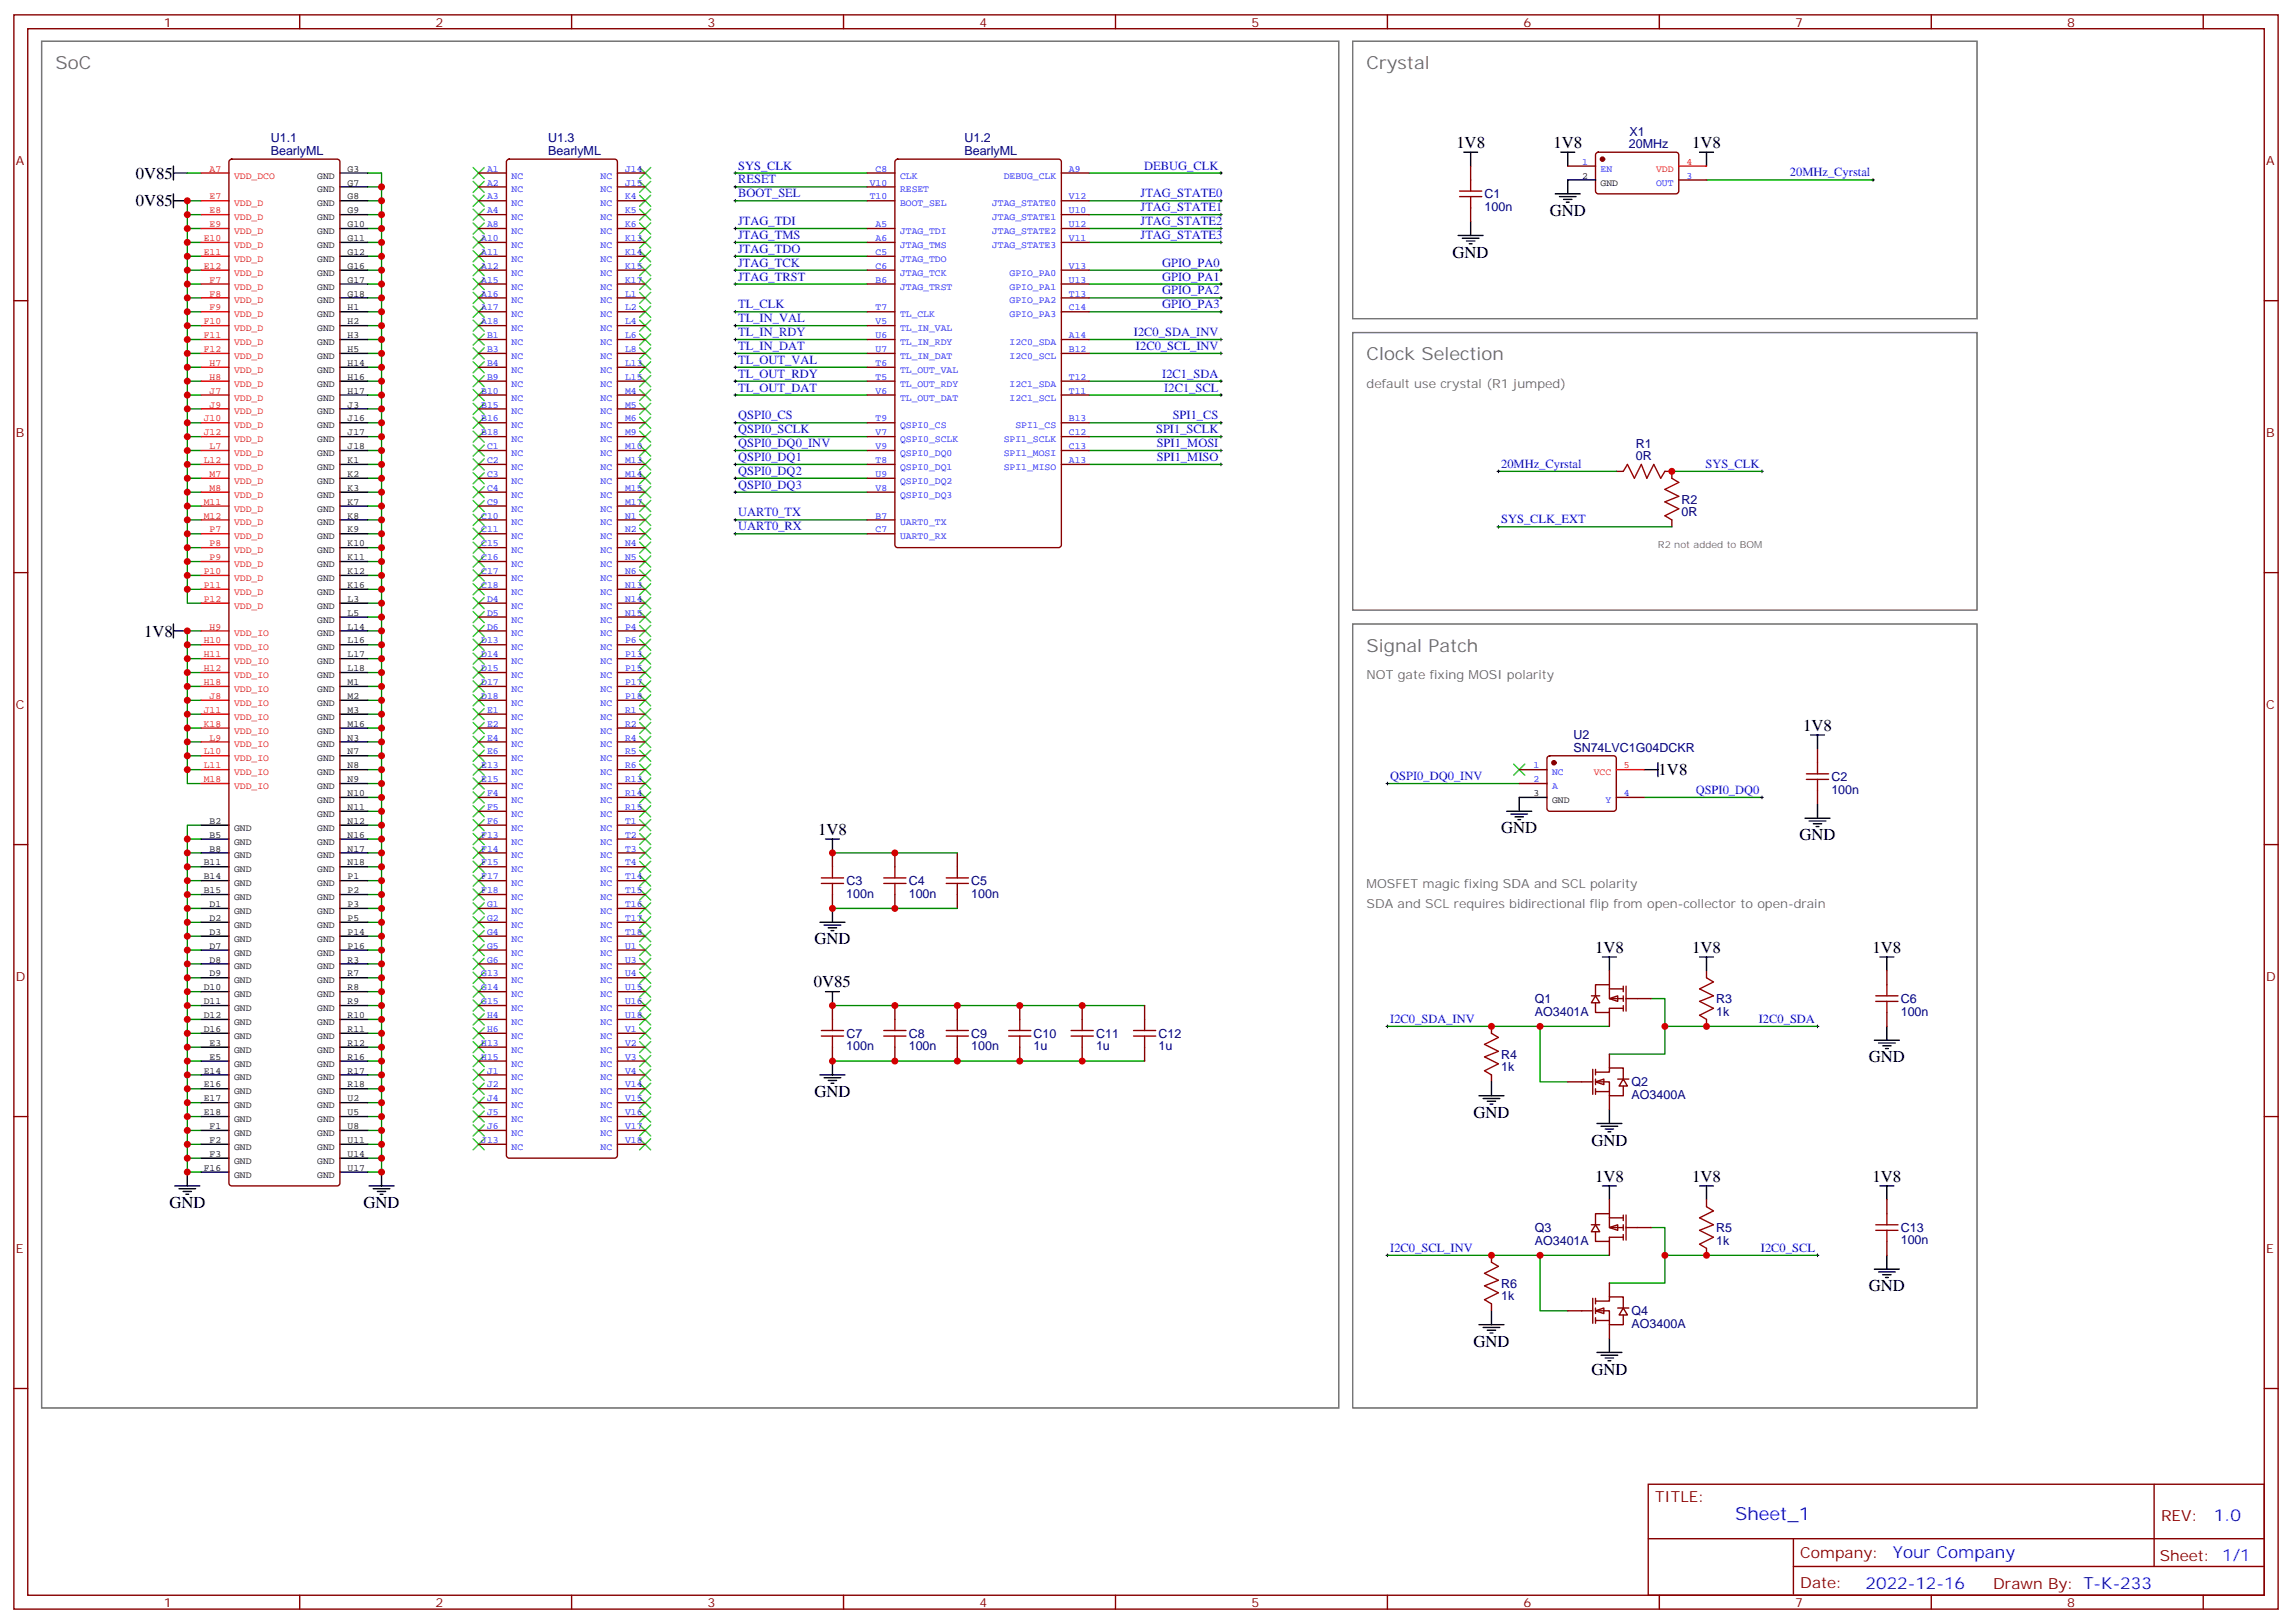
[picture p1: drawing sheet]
<svg xmlns="http://www.w3.org/2000/svg" width="583mm" height="413mm" viewBox="0 0 583 413" stroke-linecap="round" stroke-linejoin="round" font-family="sans-serif">
<defs><g id="words">
<g font-size="4.6" fill="#666">
<text x="14.1" y="17.5">SoC</text>
<text x="347.5" y="17.5">Crystal</text>
<text x="347.5" y="91.6">Clock Selection</text>
<text x="347.5" y="165.7">Signal Patch</text>
</g>
<text font-size="4.6" fill="#00f" x="441.2" y="386.4">Sheet_1</text>
<g font-size="4.2">
<text x="370.3" y="37.6">1V8</text>
<text x="395" y="37.6">1V8</text>
<text x="430.3" y="37.6">1V8</text>
<text x="34.5" y="45.4">0V85</text>
<text x="34.5" y="52.5">0V85</text>
<text x="394.1" y="54.9">GND</text>
<text x="369.4" y="65.5">GND</text>
<text x="36.6" y="161.8">1V8</text>
<text x="458.5" y="185.8">1V8</text>
<text x="421.7" y="197.1">1V8</text>
<text x="208" y="212.3">1V8</text>
<text x="381.7" y="211.9">GND</text>
<text x="457.6" y="213.7">GND</text>
<text x="207.1" y="240.1">GND</text>
<text x="405.6" y="242.2">1V8</text>
<text x="430.3" y="242.2">1V8</text>
<text x="476.1" y="242.2">1V8</text>
<text x="207" y="251">0V85</text>
<text x="475.2" y="270.1">GND</text>
<text x="207.1" y="278.9">GND</text>
<text x="374.6" y="284.2">GND</text>
<text x="404.6" y="291.3">GND</text>
<text x="405.6" y="300.5">1V8</text>
<text x="430.3" y="300.4">1V8</text>
<text x="476.1" y="300.5">1V8</text>
<text x="43.1" y="307.2">GND</text>
<text x="92.4" y="307.2">GND</text>
<text x="475.2" y="328.3">GND</text>
<text x="374.6" y="342.4">GND</text>
<text x="404.6" y="349.5">GND</text>
</g>
<g font-size="4.2" fill="#00f">
<text x="562.9" y="386.6">1.0</text>
<text x="481.3" y="396.2">Your Company</text>
<text x="474.4" y="404">2022-12-16</text>
</g>
<g font-size="3.9" fill="#800">
<text x="420.9" y="382">TITLE:</text>
<text x="549.5" y="386.6">REV:</text>
<text x="457.8" y="396.2">Company:</text>
<text x="549.1" y="396.8">Sheet: 1/1</text>
<text x="457.8" y="403.8">Date:</text>
<text x="506.8" y="403.9">Drawn By: T-K-233</text>
</g>
<g font-size="3.2" fill="#800">
<text x="41.6" y="6.8">1</text>
<text x="110.8" y="6.8">2</text>
<text x="179.9" y="6.8">3</text>
<text x="249.1" y="6.8">4</text>
<text x="318.2" y="6.8">5</text>
<text x="387.3" y="6.8">6</text>
<text x="456.5" y="6.8">7</text>
<text x="525.6" y="6.8">8</text>
<text x="4.1" y="41.9">A</text>
<text x="576.3" y="41.9">A</text>
<text x="4.1" y="111">B</text>
<text x="576.3" y="111">B</text>
<text x="4.1" y="180.2">C</text>
<text x="576.3" y="180.2">C</text>
<text x="4.1" y="249.3">D</text>
<text x="576.3" y="249.3">D</text>
<text x="4.1" y="318.5">E</text>
<text x="576.3" y="318.5">E</text>
<text x="41.6" y="408.6">1</text>
<text x="110.8" y="408.6">2</text>
<text x="179.9" y="408.6">3</text>
<text x="249.1" y="408.6">4</text>
<text x="318.2" y="408.6">5</text>
<text x="387.3" y="408.6">6</text>
<text x="456.5" y="408.6">7</text>
<text x="525.6" y="408.6">8</text>
</g>
<g font-size="3.2" fill="#000080">
<text x="414.4" y="34.5">X1</text>
<text x="68.8" y="39.4">BearlyML</text>
<text x="68.8" y="36.2">U1.1</text>
<text x="139.4" y="39.4">BearlyML</text>
<text x="139.4" y="36.2">U1.3</text>
<text x="245.2" y="39.4">BearlyML</text>
<text x="245.2" y="36.2">U1.2</text>
<text x="414.2" y="37.6">20MHz</text>
<text x="377.5" y="53.6">100n</text>
<text x="377.5" y="50.5">C1</text>
<text x="415.9" y="113.8">R1</text>
<text x="415.9" y="117">0R</text>
<text x="427.6" y="131.2">0R</text>
<text x="427.6" y="128">R2</text>
<text x="400.1" y="191.1">SN74LVC1G04DCKR</text>
<text x="400.1" y="187.9">U2</text>
<text x="465.7" y="201.8">100n</text>
<text x="465.7" y="198.6">C2</text>
<text x="215.2" y="225.1">C3</text>
<text x="231.1" y="225.1">C4</text>
<text x="246.9" y="225.1">C5</text>
<text x="215.2" y="228.2">100n</text>
<text x="231.1" y="228.2">100n</text>
<text x="246.9" y="228.2">100n</text>
<text x="390.2" y="255">Q1</text>
<text x="436.4" y="255">R3</text>
<text x="483.3" y="255.1">C6</text>
<text x="215.2" y="263.9">C7</text>
<text x="231.1" y="263.9">C8</text>
<text x="246.9" y="263.9">C9</text>
<text x="262.8" y="263.9">C10</text>
<text x="278.7" y="263.9">C11</text>
<text x="294.6" y="263.9">C12</text>
<text x="390.2" y="258.2">AO3401A</text>
<text x="436.4" y="258.2">1k</text>
<text x="483.3" y="258.2">100n</text>
<text x="215.2" y="267">100n</text>
<text x="231.1" y="267">100n</text>
<text x="246.9" y="267">100n</text>
<text x="262.8" y="267">1u</text>
<text x="278.7" y="267">1u</text>
<text x="294.6" y="267">1u</text>
<text x="381.7" y="269.2">R4</text>
<text x="381.7" y="272.3">1k</text>
<text x="414.9" y="279.4">AO3400A</text>
<text x="414.9" y="276.2">Q2</text>
<text x="390.2" y="316.4">AO3401A</text>
<text x="390.2" y="313.2">Q3</text>
<text x="436.4" y="316.4">1k</text>
<text x="436.4" y="313.2">R5</text>
<text x="483.3" y="316.4">100n</text>
<text x="483.3" y="313.3">C13</text>
<text x="381.7" y="327.4">R6</text>
<text x="381.7" y="330.5">1k</text>
<text x="414.9" y="334.4">Q4</text>
<text x="414.9" y="337.6">AO3400A</text>
</g>
<g font-size="3.2" fill="#00f">
<text x="187.7" y="43.1">SYS_CLK</text>
<text x="187.7" y="46.6">RESET</text>
<text x="290.9" y="43.1">DEBUG_CLK</text>
<text x="455.1" y="44.9">20MHz_Cyrstal</text>
<text x="187.7" y="50.2">BOOT_SEL</text>
<text x="290" y="50.2">JTAG_STATE0</text>
<text x="290" y="53.7">JTAG_STATE1</text>
<text x="187.7" y="57.2">JTAG_TDI</text>
<text x="290" y="57.2">JTAG_STATE2</text>
<text x="187.7" y="60.7">JTAG_TMS</text>
<text x="187.7" y="64.3">JTAG_TDO</text>
<text x="290" y="60.7">JTAG_STATE3</text>
<text x="187.7" y="67.8">JTAG_TCK</text>
<text x="187.7" y="71.3">JTAG_TRST</text>
<text x="295.5" y="67.8">GPIO_PA0</text>
<text x="295.5" y="71.3">GPIO_PA1</text>
<text x="295.5" y="74.9">GPIO_PA2</text>
<text x="187.7" y="78.4">TL_CLK</text>
<text x="187.7" y="81.9">TL_IN_VAL</text>
<text x="295.5" y="78.4">GPIO_PA3</text>
<text x="187.7" y="85.4">TL_IN_RDY</text>
<text x="187.7" y="89">TL_IN_DAT</text>
<text x="288.3" y="85.4">I2C0_SDA_INV</text>
<text x="288.8" y="89">I2C0_SCL_INV</text>
<text x="187.7" y="92.5">TL_OUT_VAL</text>
<text x="187.7" y="96">TL_OUT_RDY</text>
<text x="187.7" y="99.6">TL_OUT_DAT</text>
<text x="295.5" y="96">I2C1_SDA</text>
<text x="296.1" y="99.6">I2C1_SCL</text>
<text x="187.7" y="106.6">QSPI0_CS</text>
<text x="298.2" y="106.6">SPI1_CS</text>
<text x="187.7" y="110.1">QSPI0_SCLK</text>
<text x="187.7" y="113.7">QSPI0_DQ0_INV</text>
<text x="294" y="110.1">SPI1_SCLK</text>
<text x="294.1" y="113.7">SPI1_MOSI</text>
<text x="187.7" y="117.2">QSPI0_DQ1</text>
<text x="294.1" y="117.2">SPI1_MISO</text>
<text x="381.7" y="119">20MHz_Cyrstal</text>
<text x="433.6" y="119">SYS_CLK</text>
<text x="187.7" y="124.2">QSPI0_DQ3</text>
<text x="187.7" y="120.7">QSPI0_DQ2</text>
<text x="187.7" y="131.3">UART0_TX</text>
<text x="187.7" y="134.8">UART0_RX</text>
<text x="381.7" y="133.1">SYS_CLK_EXT</text>
<text x="353.5" y="198.3">QSPI0_DQ0_INV</text>
<text x="431.2" y="201.9">QSPI0_DQ0</text>
<text x="353.5" y="260.1">I2C0_SDA_INV</text>
<text x="447.2" y="260.1">I2C0_SDA</text>
<text x="353.5" y="318.3">I2C0_SCL_INV</text>
<text x="447.7" y="318.3">I2C0_SCL</text>
</g>
<g font-size="3.2" fill="#666">
<text x="347.5" y="98.7">default use crystal (R1 jumped)</text>
<text x="347.5" y="172.8">NOT gate fixing MOSI polarity</text>
<text x="347.5" y="225.7">MOSFET magic fixing SDA and SCL polarity</text>
<text x="347.5" y="231">SDA and SCL requires bidirectional flip from open-collector to open-drain</text>
</g>
<g font-size="2.5" fill="#00f">
<text x="402.3" y="41.9">1</text>
<text x="123.9" y="43.6">A1</text>
<text x="123.9" y="47.2">A2</text>
<text x="130.1" y="45.4">NC</text>
<text x="152.7" y="45.4">NC</text>
<text x="158.9" y="43.6">J14</text>
<text x="158.9" y="47.2">J15</text>
<text x="221.2" y="47.2">V10</text>
<text x="222.6" y="43.6">C8</text>
<text x="228.8" y="45.4">CLK</text>
<text x="255.2" y="45.4">DEBUG_CLK</text>
<text x="271.8" y="43.6">A9</text>
<text x="407" y="43.6">EN</text>
<text x="421.1" y="47.2">OUT</text>
<text x="428.8" y="45.4">3</text>
<text x="123.9" y="50.7">A3</text>
<text x="130.1" y="48.9">NC</text>
<text x="130.1" y="52.5">NC</text>
<text x="152.7" y="48.9">NC</text>
<text x="152.7" y="52.5">NC</text>
<text x="158.9" y="50.7">K4</text>
<text x="221.2" y="50.7">T10</text>
<text x="228.8" y="48.9">RESET</text>
<text x="228.8" y="52.5">BOOT_SEL</text>
<text x="252.3" y="52.5">JTAG_STATE0</text>
<text x="271.8" y="50.7">V12</text>
<text x="123.9" y="57.7">A8</text>
<text x="123.9" y="54.2">A4</text>
<text x="130.1" y="59.5">NC</text>
<text x="130.1" y="56">NC</text>
<text x="152.7" y="59.5">NC</text>
<text x="152.7" y="56">NC</text>
<text x="158.9" y="57.7">K6</text>
<text x="158.9" y="54.2">K5</text>
<text x="222.6" y="57.7">A5</text>
<text x="228.8" y="59.5">JTAG_TDI</text>
<text x="252.3" y="56">JTAG_STATE1</text>
<text x="252.3" y="59.5">JTAG_STATE2</text>
<text x="271.8" y="54.2">U10</text>
<text x="271.8" y="57.7">U12</text>
<text x="122.4" y="61.3">A10</text>
<text x="122.4" y="64.8">A11</text>
<text x="130.1" y="63">NC</text>
<text x="152.7" y="63">NC</text>
<text x="158.9" y="64.8">K14</text>
<text x="158.9" y="61.3">K13</text>
<text x="222.6" y="61.3">A6</text>
<text x="222.6" y="64.8">C5</text>
<text x="228.8" y="63">JTAG_TMS</text>
<text x="252.3" y="63">JTAG_STATE3</text>
<text x="271.8" y="61.3">V11</text>
<text x="122.4" y="68.3">A12</text>
<text x="122.4" y="71.9">A15</text>
<text x="130.1" y="66.6">NC</text>
<text x="130.1" y="70.1">NC</text>
<text x="152.7" y="70.1">NC</text>
<text x="152.7" y="66.6">NC</text>
<text x="158.9" y="71.9">K17</text>
<text x="158.9" y="68.3">K15</text>
<text x="222.6" y="71.9">B6</text>
<text x="222.6" y="68.3">C6</text>
<text x="228.8" y="70.1">JTAG_TCK</text>
<text x="228.8" y="66.6">JTAG_TDO</text>
<text x="256.7" y="70.1">GPIO_PA0</text>
<text x="271.8" y="68.3">V13</text>
<text x="271.8" y="71.9">U13</text>
<text x="122.4" y="75.4">A16</text>
<text x="130.1" y="73.6">NC</text>
<text x="130.1" y="77.2">NC</text>
<text x="152.7" y="77.2">NC</text>
<text x="152.7" y="73.6">NC</text>
<text x="158.9" y="75.4">L1</text>
<text x="228.8" y="73.6">JTAG_TRST</text>
<text x="256.7" y="73.6">GPIO_PA1</text>
<text x="256.7" y="77.2">GPIO_PA2</text>
<text x="271.8" y="75.4">T13</text>
<text x="122.4" y="78.9">A17</text>
<text x="122.4" y="82.4">A18</text>
<text x="130.1" y="80.7">NC</text>
<text x="152.7" y="80.7">NC</text>
<text x="158.9" y="82.4">L4</text>
<text x="158.9" y="78.9">L2</text>
<text x="222.6" y="82.4">V5</text>
<text x="222.6" y="78.9">T7</text>
<text x="228.8" y="80.7">TL_CLK</text>
<text x="256.7" y="80.7">GPIO_PA3</text>
<text x="271.8" y="78.9">C14</text>
<text x="123.9" y="86">B1</text>
<text x="123.9" y="89.5">B3</text>
<text x="130.1" y="84.2">NC</text>
<text x="130.1" y="87.7">NC</text>
<text x="152.7" y="87.7">NC</text>
<text x="152.7" y="84.2">NC</text>
<text x="158.9" y="89.5">L8</text>
<text x="158.9" y="86">L6</text>
<text x="222.6" y="86">U6</text>
<text x="222.6" y="89.5">U7</text>
<text x="228.8" y="84.2">TL_IN_VAL</text>
<text x="228.8" y="87.7">TL_IN_RDY</text>
<text x="256.7" y="87.7">I2C0_SDA</text>
<text x="271.8" y="86">A14</text>
<text x="271.8" y="89.5">B12</text>
<text x="123.9" y="93">B4</text>
<text x="130.1" y="91.3">NC</text>
<text x="130.1" y="94.8">NC</text>
<text x="152.7" y="94.8">NC</text>
<text x="152.7" y="91.3">NC</text>
<text x="158.9" y="93">L13</text>
<text x="222.6" y="93">T6</text>
<text x="228.8" y="91.3">TL_IN_DAT</text>
<text x="228.8" y="94.8">TL_OUT_VAL</text>
<text x="256.7" y="91.3">I2C0_SCL</text>
<text x="122.4" y="100.1">B10</text>
<text x="123.9" y="96.6">B9</text>
<text x="130.1" y="98.3">NC</text>
<text x="130.1" y="101.8">NC</text>
<text x="152.7" y="101.8">NC</text>
<text x="152.7" y="98.3">NC</text>
<text x="158.9" y="100.1">M4</text>
<text x="158.9" y="96.6">L15</text>
<text x="222.6" y="100.1">V6</text>
<text x="222.6" y="96.6">T5</text>
<text x="228.8" y="101.8">TL_OUT_DAT</text>
<text x="228.8" y="98.3">TL_OUT_RDY</text>
<text x="256.7" y="98.3">I2C1_SDA</text>
<text x="256.7" y="101.8">I2C1_SCL</text>
<text x="271.8" y="96.6">T12</text>
<text x="271.8" y="100.1">T11</text>
<text x="122.4" y="103.6">B15</text>
<text x="122.4" y="107.1">B16</text>
<text x="130.1" y="105.4">NC</text>
<text x="152.7" y="105.4">NC</text>
<text x="158.9" y="107.1">M6</text>
<text x="158.9" y="103.6">M5</text>
<text x="222.6" y="107.1">T9</text>
<text x="271.8" y="107.1">B13</text>
<text x="122.4" y="110.7">B18</text>
<text x="130.1" y="108.9">NC</text>
<text x="130.1" y="112.4">NC</text>
<text x="152.7" y="112.4">NC</text>
<text x="152.7" y="108.9">NC</text>
<text x="158.9" y="110.7">M9</text>
<text x="222.6" y="110.7">V7</text>
<text x="228.8" y="112.4">QSPI0_SCLK</text>
<text x="228.8" y="108.9">QSPI0_CS</text>
<text x="255.2" y="112.4">SPI1_SCLK</text>
<text x="258.2" y="108.9">SPI1_CS</text>
<text x="271.8" y="110.7">C12</text>
<text x="123.9" y="114.2">C1</text>
<text x="123.9" y="117.7">C2</text>
<text x="130.1" y="116">NC</text>
<text x="130.1" y="119.5">NC</text>
<text x="152.7" y="119.5">NC</text>
<text x="152.7" y="116">NC</text>
<text x="158.9" y="117.7">M13</text>
<text x="158.9" y="114.2">M10</text>
<text x="222.6" y="114.2">V9</text>
<text x="222.6" y="117.7">T8</text>
<text x="228.8" y="116">QSPI0_DQ0</text>
<text x="228.8" y="119.5">QSPI0_DQ1</text>
<text x="255.2" y="119.5">SPI1_MISO</text>
<text x="255.2" y="116">SPI1_MOSI</text>
<text x="271.8" y="117.7">A13</text>
<text x="271.8" y="114.2">C13</text>
<text x="123.9" y="121.2">C3</text>
<text x="123.9" y="124.8">C4</text>
<text x="130.1" y="123">NC</text>
<text x="152.7" y="123">NC</text>
<text x="158.9" y="124.8">M15</text>
<text x="158.9" y="121.2">M14</text>
<text x="222.6" y="124.8">V8</text>
<text x="222.6" y="121.2">U9</text>
<text x="228.8" y="123">QSPI0_DQ2</text>
<text x="122.4" y="131.8">C10</text>
<text x="123.9" y="128.3">C9</text>
<text x="130.1" y="126.5">NC</text>
<text x="130.1" y="130.1">NC</text>
<text x="152.7" y="130.1">NC</text>
<text x="152.7" y="126.5">NC</text>
<text x="158.9" y="131.8">N1</text>
<text x="158.9" y="128.3">M17</text>
<text x="222.6" y="131.8">B7</text>
<text x="228.8" y="126.5">QSPI0_DQ3</text>
<text x="122.4" y="135.4">C11</text>
<text x="130.1" y="133.6">NC</text>
<text x="130.1" y="137.1">NC</text>
<text x="152.7" y="137.1">NC</text>
<text x="152.7" y="133.6">NC</text>
<text x="158.9" y="135.4">N2</text>
<text x="222.6" y="135.4">C7</text>
<text x="228.8" y="133.6">UART0_TX</text>
<text x="228.8" y="137.1">UART0_RX</text>
<text x="122.4" y="138.9">C15</text>
<text x="122.4" y="142.4">C16</text>
<text x="130.1" y="140.7">NC</text>
<text x="152.7" y="140.7">NC</text>
<text x="158.9" y="142.4">N5</text>
<text x="158.9" y="138.9">N4</text>
<text x="122.4" y="145.9">C17</text>
<text x="122.4" y="149.5">C18</text>
<text x="130.1" y="144.2">NC</text>
<text x="130.1" y="147.7">NC</text>
<text x="152.7" y="147.7">NC</text>
<text x="152.7" y="144.2">NC</text>
<text x="158.9" y="149.5">N13</text>
<text x="158.9" y="145.9">N6</text>
<text x="123.9" y="153">D4</text>
<text x="130.1" y="151.2">NC</text>
<text x="130.1" y="154.8">NC</text>
<text x="152.7" y="154.8">NC</text>
<text x="152.7" y="151.2">NC</text>
<text x="158.9" y="153">N14</text>
<text x="123.9" y="156.5">D5</text>
<text x="123.9" y="160.1">D6</text>
<text x="130.1" y="158.3">NC</text>
<text x="130.1" y="161.8">NC</text>
<text x="152.7" y="161.8">NC</text>
<text x="152.7" y="158.3">NC</text>
<text x="158.9" y="160.1">P4</text>
<text x="158.9" y="156.5">N15</text>
<text x="122.4" y="163.6">D13</text>
<text x="122.4" y="167.1">D14</text>
<text x="130.1" y="165.3">NC</text>
<text x="152.7" y="165.3">NC</text>
<text x="158.9" y="167.1">P13</text>
<text x="158.9" y="163.6">P6</text>
<text x="122.4" y="170.6">D15</text>
<text x="130.1" y="168.9">NC</text>
<text x="130.1" y="172.4">NC</text>
<text x="152.7" y="172.4">NC</text>
<text x="152.7" y="168.9">NC</text>
<text x="158.9" y="170.6">P15</text>
<text x="122.4" y="174.2">D17</text>
<text x="122.4" y="177.7">D18</text>
<text x="130.1" y="175.9">NC</text>
<text x="130.1" y="179.5">NC</text>
<text x="152.7" y="179.5">NC</text>
<text x="152.7" y="175.9">NC</text>
<text x="158.9" y="177.7">P18</text>
<text x="158.9" y="174.2">P17</text>
<text x="123.9" y="181.2">E1</text>
<text x="123.9" y="184.7">E2</text>
<text x="130.1" y="183">NC</text>
<text x="152.7" y="183">NC</text>
<text x="158.9" y="184.7">R2</text>
<text x="158.9" y="181.2">R1</text>
<text x="123.9" y="188.3">E4</text>
<text x="123.9" y="191.8">E6</text>
<text x="130.1" y="186.5">NC</text>
<text x="130.1" y="190">NC</text>
<text x="152.7" y="190">NC</text>
<text x="152.7" y="186.5">NC</text>
<text x="158.9" y="191.8">R5</text>
<text x="158.9" y="188.3">R4</text>
<text x="122.4" y="195.3">E13</text>
<text x="130.1" y="193.6">NC</text>
<text x="130.1" y="197.1">NC</text>
<text x="152.7" y="197.1">NC</text>
<text x="152.7" y="193.6">NC</text>
<text x="158.9" y="195.3">R6</text>
<text x="389.9" y="195.3">1</text>
<text x="394.7" y="197.1">NC</text>
<text x="122.4" y="198.9">E15</text>
<text x="123.9" y="202.4">F4</text>
<text x="130.1" y="200.6">NC</text>
<text x="152.7" y="200.6">NC</text>
<text x="158.9" y="202.4">R14</text>
<text x="158.9" y="198.9">R13</text>
<text x="389.9" y="198.9">2</text>
<text x="394.7" y="200.6">A</text>
<text x="412.9" y="202.4">4</text>
<text x="123.9" y="205.9">F5</text>
<text x="123.9" y="209.4">F6</text>
<text x="130.1" y="204.2">NC</text>
<text x="130.1" y="207.7">NC</text>
<text x="152.7" y="207.7">NC</text>
<text x="152.7" y="204.2">NC</text>
<text x="158.9" y="209.4">T1</text>
<text x="158.9" y="205.9">R15</text>
<text x="408.2" y="204.2">Y</text>
<text x="122.4" y="213">F13</text>
<text x="130.1" y="211.2">NC</text>
<text x="130.1" y="214.7">NC</text>
<text x="152.7" y="214.7">NC</text>
<text x="152.7" y="211.2">NC</text>
<text x="158.9" y="213">T2</text>
<text x="122.4" y="216.5">F14</text>
<text x="122.4" y="220">F15</text>
<text x="130.1" y="218.3">NC</text>
<text x="130.1" y="221.8">NC</text>
<text x="152.7" y="221.8">NC</text>
<text x="152.7" y="218.3">NC</text>
<text x="158.9" y="220">T4</text>
<text x="158.9" y="216.5">T3</text>
<text x="122.4" y="223.6">F17</text>
<text x="122.4" y="227.1">F18</text>
<text x="130.1" y="225.3">NC</text>
<text x="152.7" y="225.3">NC</text>
<text x="158.9" y="227.1">T15</text>
<text x="158.9" y="223.6">T14</text>
<text x="123.9" y="230.6">G1</text>
<text x="130.1" y="228.8">NC</text>
<text x="130.1" y="232.4">NC</text>
<text x="152.7" y="232.4">NC</text>
<text x="152.7" y="228.8">NC</text>
<text x="158.9" y="230.6">T16</text>
<text x="123.9" y="234.1">G2</text>
<text x="123.9" y="237.7">G4</text>
<text x="130.1" y="235.9">NC</text>
<text x="130.1" y="239.4">NC</text>
<text x="152.7" y="239.4">NC</text>
<text x="152.7" y="235.9">NC</text>
<text x="158.9" y="237.7">T18</text>
<text x="158.9" y="234.1">T17</text>
<text x="123.9" y="241.2">G5</text>
<text x="123.9" y="244.7">G6</text>
<text x="130.1" y="243">NC</text>
<text x="152.7" y="243">NC</text>
<text x="158.9" y="244.7">U3</text>
<text x="158.9" y="241.2">U1</text>
<text x="122.4" y="248.2">G13</text>
<text x="122.4" y="251.8">G14</text>
<text x="130.1" y="246.5">NC</text>
<text x="130.1" y="250">NC</text>
<text x="152.7" y="250">NC</text>
<text x="152.7" y="246.5">NC</text>
<text x="158.9" y="251.8">U15</text>
<text x="158.9" y="248.2">U4</text>
<text x="122.4" y="255.3">G15</text>
<text x="130.1" y="253.5">NC</text>
<text x="130.1" y="257.1">NC</text>
<text x="152.7" y="257.1">NC</text>
<text x="152.7" y="253.5">NC</text>
<text x="158.9" y="255.3">U16</text>
<text x="123.9" y="258.8">H4</text>
<text x="123.9" y="262.4">H6</text>
<text x="130.1" y="260.6">NC</text>
<text x="152.7" y="260.6">NC</text>
<text x="158.9" y="262.4">V1</text>
<text x="158.9" y="258.8">U18</text>
<text x="122.4" y="265.9">H13</text>
<text x="122.4" y="269.4">H15</text>
<text x="130.1" y="264.1">NC</text>
<text x="130.1" y="267.7">NC</text>
<text x="152.7" y="267.7">NC</text>
<text x="152.7" y="264.1">NC</text>
<text x="158.9" y="269.4">V3</text>
<text x="158.9" y="265.9">V2</text>
<text x="123.9" y="272.9">J1</text>
<text x="130.1" y="271.2">NC</text>
<text x="130.1" y="274.7">NC</text>
<text x="152.7" y="274.7">NC</text>
<text x="152.7" y="271.2">NC</text>
<text x="158.9" y="272.9">V4</text>
<text x="123.9" y="276.5">J2</text>
<text x="123.9" y="280">J4</text>
<text x="130.1" y="278.2">NC</text>
<text x="130.1" y="281.8">NC</text>
<text x="152.7" y="281.8">NC</text>
<text x="152.7" y="278.2">NC</text>
<text x="158.9" y="280">V15</text>
<text x="158.9" y="276.5">V14</text>
<text x="123.9" y="283.5">J5</text>
<text x="123.9" y="287.1">J6</text>
<text x="130.1" y="285.3">NC</text>
<text x="152.7" y="285.3">NC</text>
<text x="158.9" y="287.1">V17</text>
<text x="158.9" y="283.5">V16</text>
<text x="122.4" y="290.6">J13</text>
<text x="130.1" y="288.8">NC</text>
<text x="130.1" y="292.3">NC</text>
<text x="152.7" y="292.3">NC</text>
<text x="152.7" y="288.8">NC</text>
<text x="158.9" y="290.6">V18</text>
</g>
<g font-size="2.5" fill="#f00">
<text x="428.8" y="41.9">4</text>
<text x="53.3" y="43.6">A7</text>
<text x="59.5" y="45.4">VDD_DCO</text>
<text x="421.1" y="43.6">VDD</text>
<text x="53.3" y="50.7">E7</text>
<text x="59.5" y="52.5">VDD_D</text>
<text x="53.3" y="57.7">E9</text>
<text x="53.3" y="54.2">E8</text>
<text x="59.5" y="59.5">VDD_D</text>
<text x="59.5" y="56">VDD_D</text>
<text x="51.8" y="64.8">E11</text>
<text x="51.8" y="61.3">E10</text>
<text x="59.5" y="63">VDD_D</text>
<text x="51.8" y="68.3">E12</text>
<text x="53.3" y="71.9">F7</text>
<text x="59.5" y="70.1">VDD_D</text>
<text x="59.5" y="66.6">VDD_D</text>
<text x="53.3" y="75.4">F8</text>
<text x="59.5" y="77.2">VDD_D</text>
<text x="59.5" y="73.6">VDD_D</text>
<text x="51.8" y="82.4">F10</text>
<text x="53.3" y="78.9">F9</text>
<text x="59.5" y="80.7">VDD_D</text>
<text x="51.8" y="89.5">F12</text>
<text x="51.8" y="86">F11</text>
<text x="59.5" y="87.7">VDD_D</text>
<text x="59.5" y="84.2">VDD_D</text>
<text x="53.3" y="93">H7</text>
<text x="59.5" y="91.3">VDD_D</text>
<text x="59.5" y="94.8">VDD_D</text>
<text x="53.3" y="96.6">H8</text>
<text x="53.3" y="100.1">J7</text>
<text x="59.5" y="98.3">VDD_D</text>
<text x="59.5" y="101.8">VDD_D</text>
<text x="51.8" y="107.1">J10</text>
<text x="53.3" y="103.6">J9</text>
<text x="59.5" y="105.4">VDD_D</text>
<text x="51.8" y="110.7">J12</text>
<text x="59.5" y="108.9">VDD_D</text>
<text x="59.5" y="112.4">VDD_D</text>
<text x="51.8" y="117.7">L12</text>
<text x="53.3" y="114.2">L7</text>
<text x="59.5" y="119.5">VDD_D</text>
<text x="59.5" y="116">VDD_D</text>
<text x="53.3" y="124.8">M8</text>
<text x="53.3" y="121.2">M7</text>
<text x="59.5" y="123">VDD_D</text>
<text x="51.8" y="128.3">M11</text>
<text x="51.8" y="131.8">M12</text>
<text x="59.5" y="130.1">VDD_D</text>
<text x="59.5" y="126.5">VDD_D</text>
<text x="53.3" y="135.4">P7</text>
<text x="59.5" y="137.1">VDD_D</text>
<text x="59.5" y="133.6">VDD_D</text>
<text x="53.3" y="142.4">P9</text>
<text x="53.3" y="138.9">P8</text>
<text x="59.5" y="140.7">VDD_D</text>
<text x="51.8" y="149.5">P11</text>
<text x="51.8" y="145.9">P10</text>
<text x="59.5" y="147.7">VDD_D</text>
<text x="59.5" y="144.2">VDD_D</text>
<text x="51.8" y="153">P12</text>
<text x="59.5" y="151.2">VDD_D</text>
<text x="59.5" y="154.8">VDD_D</text>
<text x="53.3" y="160.1">H9</text>
<text x="59.5" y="161.8">VDD_IO</text>
<text x="51.8" y="167.1">H11</text>
<text x="51.8" y="163.6">H10</text>
<text x="59.5" y="165.3">VDD_IO</text>
<text x="51.8" y="170.6">H12</text>
<text x="59.5" y="172.4">VDD_IO</text>
<text x="59.5" y="168.9">VDD_IO</text>
<text x="51.8" y="174.2">H18</text>
<text x="53.3" y="177.7">J8</text>
<text x="59.5" y="179.5">VDD_IO</text>
<text x="59.5" y="175.9">VDD_IO</text>
<text x="51.8" y="181.2">J11</text>
<text x="51.8" y="184.7">K18</text>
<text x="59.5" y="183">VDD_IO</text>
<text x="51.8" y="191.8">L10</text>
<text x="53.3" y="188.3">L9</text>
<text x="59.5" y="190">VDD_IO</text>
<text x="59.5" y="186.5">VDD_IO</text>
<text x="51.8" y="195.3">L11</text>
<text x="59.5" y="197.1">VDD_IO</text>
<text x="59.5" y="193.6">VDD_IO</text>
<text x="405.2" y="197.1">VCC</text>
<text x="412.9" y="195.3">5</text>
<text x="51.8" y="198.9">M18</text>
<text x="59.5" y="200.6">VDD_IO</text>
</g>
<g font-size="2.5">
<text x="80.7" y="45.4">GND</text>
<text x="88.4" y="43.6">G3</text>
<text x="88.4" y="47.2">G7</text>
<text x="402.3" y="45.4">2</text>
<text x="407" y="47.2">GND</text>
<text x="80.7" y="52.5">GND</text>
<text x="80.7" y="48.9">GND</text>
<text x="88.4" y="50.7">G8</text>
<text x="80.7" y="59.5">GND</text>
<text x="80.7" y="56">GND</text>
<text x="88.4" y="57.7">G10</text>
<text x="88.4" y="54.2">G9</text>
<text x="80.7" y="63">GND</text>
<text x="88.4" y="64.8">G12</text>
<text x="88.4" y="61.3">G11</text>
<text x="80.7" y="66.6">GND</text>
<text x="80.7" y="70.1">GND</text>
<text x="88.4" y="71.9">G17</text>
<text x="88.4" y="68.3">G16</text>
<text x="80.7" y="77.2">GND</text>
<text x="80.7" y="73.6">GND</text>
<text x="88.4" y="75.4">G18</text>
<text x="80.7" y="80.7">GND</text>
<text x="88.4" y="82.4">H2</text>
<text x="88.4" y="78.9">H1</text>
<text x="80.7" y="87.7">GND</text>
<text x="80.7" y="84.2">GND</text>
<text x="88.4" y="86">H3</text>
<text x="88.4" y="89.5">H5</text>
<text x="80.7" y="94.8">GND</text>
<text x="80.7" y="91.3">GND</text>
<text x="88.4" y="93">H14</text>
<text x="80.7" y="101.8">GND</text>
<text x="80.7" y="98.3">GND</text>
<text x="88.4" y="100.1">H17</text>
<text x="88.4" y="96.6">H16</text>
<text x="80.7" y="105.4">GND</text>
<text x="88.4" y="103.6">J3</text>
<text x="88.4" y="107.1">J16</text>
<text x="80.7" y="112.4">GND</text>
<text x="80.7" y="108.9">GND</text>
<text x="88.4" y="110.7">J17</text>
<text x="80.7" y="116">GND</text>
<text x="80.7" y="119.5">GND</text>
<text x="88.4" y="114.2">J18</text>
<text x="88.4" y="117.7">K1</text>
<text x="80.7" y="123">GND</text>
<text x="88.4" y="124.8">K3</text>
<text x="88.4" y="121.2">K2</text>
<text x="80.7" y="130.1">GND</text>
<text x="80.7" y="126.5">GND</text>
<text x="88.4" y="131.8">K8</text>
<text x="88.4" y="128.3">K7</text>
<text x="80.7" y="137.1">GND</text>
<text x="80.7" y="133.6">GND</text>
<text x="88.4" y="135.4">K9</text>
<text x="80.7" y="140.7">GND</text>
<text x="88.4" y="142.4">K11</text>
<text x="88.4" y="138.9">K10</text>
<text x="80.7" y="144.2">GND</text>
<text x="80.7" y="147.7">GND</text>
<text x="88.4" y="149.5">K16</text>
<text x="88.4" y="145.9">K12</text>
<text x="80.7" y="154.8">GND</text>
<text x="80.7" y="151.2">GND</text>
<text x="88.4" y="153">L3</text>
<text x="80.7" y="161.8">GND</text>
<text x="80.7" y="158.3">GND</text>
<text x="88.4" y="160.1">L14</text>
<text x="88.4" y="156.5">L5</text>
<text x="80.7" y="165.3">GND</text>
<text x="88.4" y="167.1">L17</text>
<text x="88.4" y="163.6">L16</text>
<text x="80.7" y="172.4">GND</text>
<text x="80.7" y="168.9">GND</text>
<text x="88.4" y="170.6">L18</text>
<text x="80.7" y="179.5">GND</text>
<text x="80.7" y="175.9">GND</text>
<text x="88.4" y="177.7">M2</text>
<text x="88.4" y="174.2">M1</text>
<text x="80.7" y="183">GND</text>
<text x="88.4" y="184.7">M16</text>
<text x="88.4" y="181.2">M3</text>
<text x="80.7" y="190">GND</text>
<text x="80.7" y="186.5">GND</text>
<text x="88.4" y="191.8">N7</text>
<text x="88.4" y="188.3">N3</text>
<text x="80.7" y="197.1">GND</text>
<text x="80.7" y="193.6">GND</text>
<text x="88.4" y="195.3">N8</text>
<text x="80.7" y="200.6">GND</text>
<text x="88.4" y="202.4">N10</text>
<text x="88.4" y="198.9">N9</text>
<text x="389.9" y="202.4">3</text>
<text x="53.3" y="209.4">B2</text>
<text x="80.7" y="207.7">GND</text>
<text x="80.7" y="204.2">GND</text>
<text x="88.4" y="209.4">N12</text>
<text x="88.4" y="205.9">N11</text>
<text x="394.7" y="204.2">GND</text>
<text x="53.3" y="213">B5</text>
<text x="59.5" y="211.2">GND</text>
<text x="59.5" y="214.7">GND</text>
<text x="80.7" y="214.7">GND</text>
<text x="80.7" y="211.2">GND</text>
<text x="88.4" y="213">N16</text>
<text x="51.8" y="220">B11</text>
<text x="53.3" y="216.5">B8</text>
<text x="59.5" y="218.3">GND</text>
<text x="59.5" y="221.8">GND</text>
<text x="80.7" y="221.8">GND</text>
<text x="80.7" y="218.3">GND</text>
<text x="88.4" y="220">N18</text>
<text x="88.4" y="216.5">N17</text>
<text x="51.8" y="223.6">B14</text>
<text x="51.8" y="227.1">B15</text>
<text x="59.5" y="225.3">GND</text>
<text x="80.7" y="225.3">GND</text>
<text x="88.4" y="227.1">P2</text>
<text x="88.4" y="223.6">P1</text>
<text x="53.3" y="230.6">D1</text>
<text x="59.5" y="228.8">GND</text>
<text x="59.5" y="232.4">GND</text>
<text x="80.7" y="232.4">GND</text>
<text x="80.7" y="228.8">GND</text>
<text x="88.4" y="230.6">P3</text>
<text x="53.3" y="237.7">D3</text>
<text x="53.3" y="234.1">D2</text>
<text x="59.5" y="239.4">GND</text>
<text x="59.5" y="235.9">GND</text>
<text x="80.7" y="239.4">GND</text>
<text x="80.7" y="235.9">GND</text>
<text x="88.4" y="237.7">P14</text>
<text x="88.4" y="234.1">P5</text>
<text x="53.3" y="244.7">D8</text>
<text x="53.3" y="241.2">D7</text>
<text x="59.5" y="243">GND</text>
<text x="80.7" y="243">GND</text>
<text x="88.4" y="241.2">P16</text>
<text x="88.4" y="244.7">R3</text>
<text x="51.8" y="251.8">D10</text>
<text x="53.3" y="248.2">D9</text>
<text x="59.5" y="250">GND</text>
<text x="59.5" y="246.5">GND</text>
<text x="80.7" y="250">GND</text>
<text x="80.7" y="246.5">GND</text>
<text x="88.4" y="251.8">R8</text>
<text x="88.4" y="248.2">R7</text>
<text x="51.8" y="255.3">D11</text>
<text x="59.5" y="257.1">GND</text>
<text x="59.5" y="253.5">GND</text>
<text x="80.7" y="257.1">GND</text>
<text x="80.7" y="253.5">GND</text>
<text x="88.4" y="255.3">R9</text>
<text x="51.8" y="258.8">D12</text>
<text x="51.8" y="262.4">D16</text>
<text x="59.5" y="260.6">GND</text>
<text x="80.7" y="260.6">GND</text>
<text x="88.4" y="262.4">R11</text>
<text x="88.4" y="258.8">R10</text>
<text x="53.3" y="265.9">E3</text>
<text x="53.3" y="269.4">E5</text>
<text x="59.5" y="264.1">GND</text>
<text x="59.5" y="267.7">GND</text>
<text x="80.7" y="267.7">GND</text>
<text x="80.7" y="264.1">GND</text>
<text x="88.4" y="269.4">R16</text>
<text x="88.4" y="265.9">R12</text>
<text x="51.8" y="272.9">E14</text>
<text x="59.5" y="271.2">GND</text>
<text x="59.5" y="274.7">GND</text>
<text x="80.7" y="274.7">GND</text>
<text x="80.7" y="271.2">GND</text>
<text x="88.4" y="272.9">R17</text>
<text x="51.8" y="280">E17</text>
<text x="51.8" y="276.5">E16</text>
<text x="59.5" y="281.8">GND</text>
<text x="59.5" y="278.2">GND</text>
<text x="80.7" y="281.8">GND</text>
<text x="80.7" y="278.2">GND</text>
<text x="88.4" y="280">U2</text>
<text x="88.4" y="276.5">R18</text>
<text x="51.8" y="283.5">E18</text>
<text x="53.3" y="287.1">F1</text>
<text x="59.5" y="285.3">GND</text>
<text x="80.7" y="285.3">GND</text>
<text x="88.4" y="287.1">U8</text>
<text x="88.4" y="283.5">U5</text>
<text x="53.3" y="290.6">F2</text>
<text x="59.5" y="292.3">GND</text>
<text x="59.5" y="288.8">GND</text>
<text x="80.7" y="292.3">GND</text>
<text x="80.7" y="288.8">GND</text>
<text x="88.4" y="290.6">U11</text>
<text x="51.8" y="297.6">F16</text>
<text x="53.3" y="294.1">F3</text>
<text x="59.5" y="295.9">GND</text>
<text x="59.5" y="299.4">GND</text>
<text x="80.7" y="299.4">GND</text>
<text x="80.7" y="295.9">GND</text>
<text x="88.4" y="297.6">U17</text>
<text x="88.4" y="294.1">U14</text>
</g>
<text font-size="2.5" fill="#666" x="421.6" y="139.2">R2 not added to BOM</text>
</g></defs>
<g fill="none" stroke="#870000" stroke-width=".35">
<path d="M3.5 3.8h575.8v405.3h-575.8zM7.1 7.3h568.6v398.3h-568.6zM76.2 3.8v3.5M145.3 3.8v3.5M214.5 3.8v3.5M283.6 3.8v3.5M352.8 3.8v3.5M421.9 3.8v3.5M491.1 3.8v3.5M560.2 3.8v3.5M405.9 38.9l.5-.2h19.8a.71 .71 0 0 1 .7 .7v9.2l-.5 .6-20 .1-.5-.3-.2-.4v-9.2zM58.4 40.7l.5-.2h26.8a.71 .71 0 0 1 .7 .7v259.6l-.2 .5-.5 .2h-26.8l-.5-.2-.2-.5v-259.6z"/>
<path d="M121.7 58.1h7.1M121.7 44h7.1M121.7 51h7.1M121.7 47.5h7.1M121.7 54.6h7.1M129 40.7l.5-.2h26.8a.71 .71 0 0 1 .7 .7v252.6l-.2 .5-.5 .2h-26.8l-.5-.3-.2-.4v-252.6zM157 58.1h7M157 44h7M157 51h7M157 47.5h7M157 54.6h7M220.5 58.1h7"/>
<path d="M220.5 44h7M220.5 51h7M220.5 47.5h7M227.8 40.7l.4-.2h41a.71 .71 0 0 1 .7 .7l-.1 97.6-.6 .4h-41l-.5-.2-.2-.5v-97.3zM269.9 58.1h7M269.9 44h7M269.9 51h7M269.9 54.6h7M373.9 42.2v3.6M373.9 52.8v3.5M398.6 42.2h7.1M426.9 45.8h7"/>
<path d="M3.5 76.4h3.6M121.7 61.6h7.1M121.7 72.2h7.1M121.7 68.7h7.1M121.7 79.3h7.1M121.7 75.7h7.1M121.7 65.2h7.1M157 61.6h7M157 72.2h7M157 68.7h7M157 79.3h7M157 75.7h7"/>
<path d="M157 65.2h7M220.5 61.6h7M220.5 72.2h7M220.5 68.7h7M220.5 79.3h7M220.5 65.2h7M269.9 61.6h7M269.9 72.2h7M269.9 68.7h7M269.9 79.3h7M269.9 75.7h7M575.7 76.4h3.6"/>
<path d="M121.7 86.3h7.1M121.7 89.9h7.1M121.7 82.8h7.1M121.7 96.9h7.1M121.7 93.4h7.1M157 86.3h7M157 89.9h7M157 82.8h7M157 96.9h7M157 93.4h7M220.5 86.3h7M220.5 89.9h7"/>
<path d="M220.5 82.8h7M220.5 96.9h7M220.5 93.4h7M269.9 86.3h7M269.9 89.9h7M269.9 96.9h7M121.7 118.1h7.1M121.7 107.5h7.1M121.7 114.5h7.1M121.7 111h7.1M121.7 100.4h7.1M121.7 104h7.1"/>
<path d="M157 118.1h7M157 107.5h7M157 114.5h7M157 111h7M157 100.4h7M157 104h7M220.5 118.1h7M220.5 107.5h7M220.5 114.5h7M220.5 111h7M220.5 100.4h7M269.9 118.1h7"/>
<path d="M269.9 107.5h7M269.9 114.5h7M269.9 111h7M269.9 100.4h7M411 119.8h1.7M423.3 119.8h1.8v1.8M121.7 132.2h7.1M121.7 135.7h7.1M121.7 125.1h7.1M121.7 121.6h7.1M121.7 128.7h7.1M121.7 139.2h7.1"/>
<path d="M157 132.2h7M157 135.7h7M157 125.1h7M157 121.6h7M157 128.7h7M157 139.2h7M220.5 132.2h7M220.5 135.7h7M220.5 125.1h7M220.5 121.6h7M425.1 132.2v1.7M3.5 145.6h3.6"/>
<path d="M121.7 142.8h7.1M121.7 146.3h7.1M121.7 149.8h7.1M121.7 153.4h7.1M121.7 156.9h7.1M157 142.8h7M157 146.3h7M157 149.8h7M157 153.4h7M157 156.9h7M575.7 145.6h3.6M121.7 160.4h7.1"/>
<path d="M121.7 163.9h7.1M121.7 167.5h7.1M121.7 171h7.1M121.7 174.5h7.1M121.7 178h7.1M157 160.4h7M157 163.9h7M157 167.5h7M157 171h7M157 174.5h7M157 178h7M121.7 181.6h7.1"/>
<path d="M121.7 185.1h7.1M121.7 188.6h7.1M121.7 192.2h7.1M121.7 195.7h7.1M121.7 199.2h7.1M157 181.6h7M157 185.1h7M157 188.6h7M157 192.2h7M157 195.7h7M157 199.2h7M386.3 195.7h7"/>
<path d="M386.3 199.2h7M393.6 192.4l.5-.2h16.2a.71 .71 0 0 1 .7 .7v12.7l-.2 .5-.5 .2h-16.2l-.5-.3-.3-.4v-12.7zM462.1 190.4v3.5M3.5 214.7h3.6M121.7 202.7h7.1M121.7 206.3h7.1M121.7 209.8h7.1M121.7 213.3h7.1M121.7 216.9h7.1M157 202.7h7M157 206.3h7M157 209.8h7"/>
<path d="M157 213.3h7M157 216.9h7M211.7 216.9v3.5M227.5 216.9v3.5M243.4 216.9v3.5M411 202.7h7M462.1 201v3.5M575.7 214.7h3.6M121.7 220.4h7.1M121.7 223.9h7.1M121.7 227.4h7.1M121.7 231h7.1"/>
<path d="M121.7 234.5h7.1M121.7 238h7.1M157 220.4h7M157 223.9h7M157 227.4h7M157 231h7M157 234.5h7M157 238h7M211.7 227.4v3.6M227.5 227.4v3.6M243.4 227.4v3.6M121.7 241.5h7.1"/>
<path d="M121.7 245.1h7.1M121.7 248.6h7.1M121.7 252.1h7.1M121.7 255.7h7.1M121.7 259.2h7.1M157 241.5h7M157 245.1h7M157 248.6h7M157 252.1h7M157 255.7h7M157 259.2h7M211.7 255.7v3.5"/>
<path d="M227.5 255.7v3.5M243.4 255.7v3.5M259.3 255.7v3.5M275.2 255.7v3.5M291 255.7v3.5M433.9 246.8v1.8M433.9 259.2v1.7M479.8 246.8v3.6M479.8 257.4v3.5M121.7 262.7h7.1M121.7 266.2h7.1M121.7 269.8h7.1"/>
<path d="M121.7 273.3h7.1M121.7 276.8h7.1M157 262.7h7M157 266.2h7M157 269.8h7M157 273.3h7M157 276.8h7M211.7 266.2v3.6M227.5 266.2v3.6M243.4 266.2v3.6M259.3 266.2v3.6M275.2 266.2v3.6"/>
<path d="M291 266.2v3.6M379.2 260.9v1.8M379.2 273.3v1.8M3.5 283.9h3.6M121.7 283.9h7.1M121.7 280.4h7.1M121.7 287.4h7.1M121.7 290.9h7.1M157 283.9h7M157 280.4h7M157 287.4h7M157 290.9h7"/>
<path d="M575.7 283.9h3.6M379.2 319.2v1.7M433.9 305v1.8M433.9 317.4v1.8M479.8 305v3.6M479.8 315.6v3.6M379.2 331.5v1.8M3.5 353h3.6M575.7 353h3.6M419.1 377.4h156.6v28.2h-156.6zM547.7 377.4v20.9M419.1 391.2h156.5"/>
<path d="M456 398.3h119.6M456 391.2v14.1M76.2 405.6v3.5M145.3 405.6v3.5M214.5 405.6v3.5M283.6 405.6v3.5M352.8 405.6v3.5M421.9 405.6v3.5M491.1 405.6v3.5M560.2 405.6v3.5"/>
</g>
<g fill="none" stroke="#3c3" stroke-width=".35">
<path d="M120.3 42.6l2.8 2.8M120.3 46.1l2.8 2.8M120.3 49.6l2.8 2.9M120.3 53.2l2.8 2.8M120.3 56.7l2.8 2.8M123.1 42.6l-2.8 2.8M123.1 46.1l-2.8 2.8M123.1 49.6l-2.8 2.9M123.1 53.2l-2.8 2.8M123.1 56.7l-2.8 2.8M162.6 56.7l2.9 2.8M162.6 53.2l2.9 2.8"/>
<path d="M162.6 49.6l2.9 2.9M162.6 46.1l2.9 2.8M162.6 42.6l2.9 2.8M165.5 53.2l-2.9 2.8M165.5 49.6l-2.9 2.9M165.5 42.6l-2.9 2.8M165.5 56.7l-2.9 2.8M165.5 46.1l-2.9 2.8M120.3 60.2l2.8 2.8M120.3 63.7l2.8 2.9M120.3 67.3l2.8 2.8M120.3 77.9l2.8 2.8"/>
<path d="M120.3 74.3l2.8 2.9M120.3 70.8l2.8 2.8M123.1 60.2l-2.8 2.8M123.1 63.7l-2.8 2.9M123.1 67.3l-2.8 2.8M123.1 77.9l-2.8 2.8M123.1 74.3l-2.8 2.9M123.1 70.8l-2.8 2.8M162.6 70.8l2.9 2.8M162.6 74.3l2.9 2.9M162.6 77.9l2.9 2.8M162.6 67.3l2.9 2.8"/>
<path d="M162.6 63.7l2.9 2.9M162.6 60.2l2.9 2.8M165.5 77.9l-2.9 2.8M165.5 74.3l-2.9 2.9M165.5 70.8l-2.9 2.8M165.5 67.3l-2.9 2.8M165.5 63.7l-2.9 2.9M165.5 60.2l-2.9 2.8M120.3 95.5l2.8 2.8M120.3 92l2.8 2.8M120.3 88.4l2.8 2.9M120.3 84.9l2.8 2.8"/>
<path d="M120.3 81.4l2.8 2.8M120.3 99l2.8 2.8M123.1 95.5l-2.8 2.8M123.1 92l-2.8 2.8M123.1 88.4l-2.8 2.9M123.1 84.9l-2.8 2.8M123.1 81.4l-2.8 2.8M123.1 99l-2.8 2.8M162.6 99l2.9 2.8M162.6 81.4l2.9 2.8M162.6 84.9l2.9 2.8M162.6 88.4l2.9 2.9"/>
<path d="M162.6 92l2.9 2.8M162.6 95.5l2.9 2.8M165.5 84.9l-2.9 2.8M165.5 88.4l-2.9 2.9M165.5 95.5l-2.9 2.8M165.5 99l-2.9 2.8M165.5 81.4l-2.9 2.8M165.5 92l-2.9 2.8M120.3 116.7l2.8 2.8M120.3 113.1l2.8 2.9M120.3 109.6l2.8 2.8M120.3 106.1l2.8 2.8"/>
<path d="M120.3 102.6l2.8 2.8M123.1 116.7l-2.8 2.8M123.1 113.1l-2.8 2.9M123.1 109.6l-2.8 2.8M123.1 106.1l-2.8 2.8M123.1 102.6l-2.8 2.8M162.6 102.6l2.9 2.8M162.6 106.1l2.9 2.8M162.6 109.6l2.9 2.8M162.6 113.1l2.9 2.9M162.6 116.7l2.9 2.8M165.5 102.6l-2.9 2.8"/>
<path d="M165.5 109.6l-2.9 2.8M165.5 116.7l-2.9 2.8M165.5 113.1l-2.9 2.9M165.5 106.1l-2.9 2.8M120.3 127.2l2.8 2.9M120.3 130.8l2.8 2.8M120.3 134.3l2.8 2.8M120.3 137.8l2.8 2.9M120.3 123.7l2.8 2.8M120.3 120.2l2.8 2.8M123.1 127.2l-2.8 2.9M123.1 130.8l-2.8 2.8"/>
<path d="M123.1 134.3l-2.8 2.8M123.1 137.8l-2.8 2.9M123.1 123.7l-2.8 2.8M123.1 120.2l-2.8 2.8M162.6 120.2l2.9 2.8M162.6 123.7l2.9 2.8M162.6 137.8l2.9 2.9M162.6 134.3l2.9 2.8M162.6 130.8l2.9 2.8M162.6 127.2l2.9 2.9M165.5 134.3l-2.9 2.8M165.5 130.8l-2.9 2.8"/>
<path d="M165.5 127.2l-2.9 2.9M165.5 123.7l-2.9 2.8M165.5 120.2l-2.9 2.8M165.5 137.8l-2.9 2.9M120.3 141.4l2.8 2.8M120.3 144.9l2.8 2.8M120.3 148.4l2.8 2.8M120.3 151.9l2.8 2.9M120.3 159l2.8 2.8M120.3 155.5l2.8 2.8M123.1 141.4l-2.8 2.8M123.1 144.9l-2.8 2.8"/>
<path d="M123.1 148.4l-2.8 2.8M123.1 151.9l-2.8 2.9M123.1 159l-2.8 2.8M123.1 155.5l-2.8 2.8M162.6 155.5l2.9 2.8M162.6 159l2.9 2.8M162.6 151.9l2.9 2.9M162.6 148.4l2.9 2.8M162.6 144.9l2.9 2.8M162.6 141.4l2.9 2.8M165.5 141.4l-2.9 2.8M165.5 144.9l-2.9 2.8"/>
<path d="M165.5 148.4l-2.9 2.8M165.5 155.5l-2.9 2.8M165.5 159l-2.9 2.8M165.5 151.9l-2.9 2.9M120.3 176.6l2.8 2.9M120.3 173.1l2.8 2.8M120.3 169.6l2.8 2.8M120.3 166.1l2.8 2.8M120.3 162.5l2.8 2.8M123.1 176.6l-2.8 2.9M123.1 173.1l-2.8 2.8M123.1 169.6l-2.8 2.8"/>
<path d="M123.1 166.1l-2.8 2.8M123.1 162.5l-2.8 2.8M162.6 162.5l2.9 2.8M162.6 166.1l2.9 2.8M162.6 169.6l2.9 2.8M162.6 173.1l2.9 2.8M162.6 176.6l2.9 2.9M165.5 169.6l-2.9 2.8M165.5 173.1l-2.9 2.8M165.5 176.6l-2.9 2.9M165.5 162.5l-2.9 2.8M165.5 166.1l-2.9 2.8"/>
<path d="M120.3 183.7l2.8 2.8M120.3 187.2l2.8 2.8M120.3 190.7l2.8 2.9M120.3 194.3l2.8 2.8M120.3 197.8l2.8 2.8M120.3 180.2l2.8 2.8M123.1 183.7l-2.8 2.8M123.1 187.2l-2.8 2.8M123.1 190.7l-2.8 2.9M123.1 194.3l-2.8 2.8M123.1 197.8l-2.8 2.8M123.1 180.2l-2.8 2.8"/>
<path d="M162.6 180.2l2.9 2.8M162.6 197.8l2.9 2.8M162.6 194.3l2.9 2.8M162.6 190.7l2.9 2.9M162.6 187.2l2.9 2.8M162.6 183.7l2.9 2.8M165.5 180.2l-2.9 2.8M165.5 183.7l-2.9 2.8M165.5 187.2l-2.9 2.8M165.5 190.7l-2.9 2.9M165.5 194.3l-2.9 2.8M165.5 197.8l-2.9 2.8"/>
<path d="M384.9 194.3l2.8 2.8M387.7 194.3l-2.8 2.8M120.3 211.9l2.8 2.8M120.3 215.4l2.8 2.9M120.3 219l2.8 2.8M120.3 201.3l2.8 2.9M120.3 204.9l2.8 2.8M120.3 208.4l2.8 2.8M123.1 211.9l-2.8 2.8M123.1 215.4l-2.8 2.9M123.1 219l-2.8 2.8M123.1 201.3l-2.8 2.9"/>
<path d="M123.1 204.9l-2.8 2.8M123.1 208.4l-2.8 2.8M162.6 208.4l2.9 2.8M162.6 204.9l2.9 2.8M162.6 201.3l2.9 2.9M162.6 219l2.9 2.8M162.6 215.4l2.9 2.9M162.6 211.9l2.9 2.8M165.5 219l-2.9 2.8M165.5 215.4l-2.9 2.9M165.5 208.4l-2.9 2.8M165.5 204.9l-2.9 2.8"/>
<path d="M165.5 201.3l-2.9 2.9M165.5 211.9l-2.9 2.8M120.3 222.5l2.8 2.8M120.3 226l2.8 2.8M120.3 229.6l2.8 2.8M120.3 233.1l2.8 2.8M120.3 236.6l2.8 2.8M123.1 222.5l-2.8 2.8M123.1 226l-2.8 2.8M123.1 229.6l-2.8 2.8M123.1 233.1l-2.8 2.8M123.1 236.6l-2.8 2.8"/>
<path d="M162.6 236.6l2.9 2.8M162.6 233.1l2.9 2.8M162.6 229.6l2.9 2.8M162.6 226l2.9 2.8M162.6 222.5l2.9 2.8M165.5 222.5l-2.9 2.8M165.5 229.6l-2.9 2.8M165.5 233.1l-2.9 2.8M165.5 236.6l-2.9 2.8M165.5 226l-2.9 2.8M120.3 257.8l2.8 2.8M120.3 254.2l2.8 2.9"/>
<path d="M120.3 250.7l2.8 2.8M120.3 247.2l2.8 2.8M120.3 243.7l2.8 2.8M120.3 240.1l2.8 2.9M123.1 257.8l-2.8 2.8M123.1 254.2l-2.8 2.9M123.1 250.7l-2.8 2.8M123.1 247.2l-2.8 2.8M123.1 243.7l-2.8 2.8M123.1 240.1l-2.8 2.9M162.6 240.1l2.9 2.9M162.6 243.7l2.9 2.8"/>
<path d="M162.6 247.2l2.9 2.8M162.6 250.7l2.9 2.8M162.6 254.2l2.9 2.9M162.6 257.8l2.9 2.8M165.5 240.1l-2.9 2.9M165.5 243.7l-2.9 2.8M165.5 247.2l-2.9 2.8M165.5 250.7l-2.9 2.8M165.5 254.2l-2.9 2.9M165.5 257.8l-2.9 2.8M120.3 264.8l2.8 2.9M120.3 261.3l2.8 2.8"/>
<path d="M120.3 268.4l2.8 2.8M120.3 271.9l2.8 2.8M120.3 275.4l2.8 2.8M120.3 278.9l2.8 2.9M123.1 264.8l-2.8 2.9M123.1 261.3l-2.8 2.8M123.1 268.4l-2.8 2.8M123.1 271.9l-2.8 2.8M123.1 275.4l-2.8 2.8M123.1 278.9l-2.8 2.9M162.6 278.9l2.9 2.9M162.6 275.4l2.9 2.8"/>
<path d="M162.6 271.9l2.9 2.8M162.6 268.4l2.9 2.8M162.6 261.3l2.9 2.8M162.6 264.8l2.9 2.9M165.5 278.9l-2.9 2.9M165.5 275.4l-2.9 2.8M165.5 271.9l-2.9 2.8M165.5 268.4l-2.9 2.8M165.5 261.3l-2.9 2.8M165.5 264.8l-2.9 2.9M120.3 282.5l2.8 2.8M120.3 286l2.8 2.8"/>
<path d="M120.3 289.5l2.8 2.8M123.1 282.5l-2.8 2.8M123.1 286l-2.8 2.8M123.1 289.5l-2.8 2.8M162.6 289.5l2.9 2.8M162.6 286l2.9 2.8M162.6 282.5l2.9 2.8M165.5 289.5l-2.9 2.8M165.5 286l-2.9 2.8M165.5 282.5l-2.9 2.8"/>
</g>
<g fill="none" stroke="#008700" stroke-width=".35">
<path d="M47.6 44h3.6M47.6 54.6h3.6M47.6 58.1h3.6M51.2 51h-3.6v102.4h3.6M93.5 44h3.5v254h-3.5M93.5 51h3.5M93.5 47.5h3.5M93.5 54.6h3.5M93.5 58.1h3.5M187 51h33.5M187 47.5h33.5M187 44h33.5"/>
<path d="M187 58.1h33.5M276.9 51h33.5M276.9 44h33.5M276.9 54.6h33.5M276.9 58.1h33.5M433.9 45.8h42.3M47.6 68.7h3.6M47.6 65.2h3.6M47.6 61.6h3.6M47.6 72.2h3.6M47.6 75.7h3.6M47.6 79.3h3.6"/>
<path d="M93.5 68.7h3.5M93.5 65.2h3.5M93.5 61.6h3.5M93.5 72.2h3.5M93.5 75.7h3.5M93.5 79.3h3.5M187 68.7h33.5M187 65.2h33.5M187 61.6h33.5M187 72.2h33.5M187 79.3h33.5M276.9 68.7h33.5"/>
<path d="M276.9 61.6h33.5M276.9 72.2h33.5M276.9 75.7h33.5M276.9 79.3h33.5M47.6 89.9h3.6M47.6 93.4h3.6M47.6 96.9h3.6M47.6 82.8h3.6M47.6 86.3h3.6M93.5 89.9h3.5M93.5 93.4h3.5M93.5 96.9h3.5"/>
<path d="M93.5 82.8h3.5M93.5 86.3h3.5M187 89.9h33.5M187 93.4h33.5M187 96.9h33.5M187 82.8h33.5M187 86.3h33.5M276.9 89.9h33.5M276.9 96.9h33.5M276.9 86.3h33.5M47.6 104h3.6M47.6 100.4h3.6"/>
<path d="M47.6 107.5h3.6M47.6 111h3.6M47.6 118.1h3.6M47.6 114.5h3.6M93.5 104h3.5M93.5 100.4h3.5M93.5 107.5h3.5M93.5 111h3.5M93.5 118.1h3.5M93.5 114.5h3.5M187 100.4h33.5M187 107.5h33.5"/>
<path d="M187 111h33.5M187 118.1h33.5M187 114.5h33.5M276.9 100.4h33.5M276.9 107.5h33.5M276.9 111h33.5M276.9 118.1h33.5M276.9 114.5h33.5M381 119.8h30M425.1 119.8h22.9M47.6 121.6h3.6M47.6 125.1h3.6"/>
<path d="M47.6 128.7h3.6M47.6 132.2h3.6M47.6 135.7h3.6M47.6 139.2h3.6M93.5 121.6h3.5M93.5 125.1h3.5M93.5 128.7h3.5M93.5 132.2h3.5M93.5 135.7h3.5M93.5 139.2h3.5M187 121.6h33.5M187 125.1h33.5"/>
<path d="M187 132.2h33.5M187 135.7h33.5M381 133.9h44.1M47.6 142.8h3.6M47.6 146.3h3.6M47.6 149.8h3.6M93.5 142.8h3.5M93.5 146.3h3.5M93.5 156.9h3.5M93.5 153.4h3.5M93.5 149.8h3.5M47.6 163.9h3.6"/>
<path d="M47.6 174.5h3.6M47.6 171h3.6M47.6 167.5h3.6M47.6 178h3.6M51.2 160.4h-3.6v38.8h3.6M93.5 160.4h3.5M93.5 163.9h3.5M93.5 174.5h3.5M93.5 171h3.5M93.5 167.5h3.5M93.5 178h3.5M47.6 195.7h3.6"/>
<path d="M47.6 181.6h3.6M47.6 185.1h3.6M47.6 188.6h3.6M47.6 192.2h3.6M93.5 195.7h3.5M93.5 199.2h3.5M93.5 181.6h3.5M93.5 185.1h3.5M93.5 188.6h3.5M93.5 192.2h3.5M352.8 199.2h33.5M47.6 213.3h3.6"/>
<path d="M47.6 216.9h3.6M51.2 209.8h-3.6v88.2h3.6M93.5 209.8h3.5M93.5 206.3h3.5M93.5 202.7h3.5M93.5 213.3h3.5M93.5 216.9h3.5M211.7 216.9h31.7M418 202.7h30M47.6 227.4h3.6M47.6 223.9h3.6M47.6 220.4h3.6"/>
<path d="M47.6 231h3.6M47.6 234.5h3.6M47.6 238h3.6M93.5 227.4h3.5M93.5 223.9h3.5M93.5 220.4h3.5M93.5 231h3.5M93.5 234.5h3.5M93.5 238h3.5M211.7 231h31.7M47.6 255.7h3.6M47.6 259.2h3.6"/>
<path d="M47.6 252.1h3.6M47.6 248.6h3.6M47.6 241.5h3.6M47.6 245.1h3.6M93.5 255.7h3.5M93.5 259.2h3.5M93.5 252.1h3.5M93.5 248.6h3.5M93.5 241.5h3.5M93.5 245.1h3.5M211.7 255.7h79.3M419.8 253.9h3.5v14.1h-14.1"/>
<path d="M47.6 273.3h3.6M47.6 276.8h3.6M47.6 269.8h3.6M47.6 266.2h3.6M47.6 262.7h3.6M93.5 273.3h3.5M93.5 276.8h3.5M93.5 269.8h3.5M93.5 266.2h3.5M93.5 262.7h3.5M211.7 269.8h79.3M352.8 260.9h38.8v14.2h7"/>
<path d="M391.6 260.9h17.6M423.3 260.9h38.8M47.6 294.5h3.6M47.6 290.9h3.6M47.6 287.4h3.6M47.6 283.9h3.6M47.6 280.4h3.6M93.5 294.5h3.5M93.5 290.9h3.5M93.5 287.4h3.5M93.5 283.9h3.5M93.5 280.4h3.5"/>
<path d="M352.8 319.2h38.8v14.1h7M391.6 319.2h17.6M419.8 312.1h3.5v14.1h-14.1M423.3 319.2h38.8"/>
</g>
<g fill="none" stroke="#000" stroke-width=".35">
<path d="M372.2 38.7h3.5M373.9 38.7v3.5M396.9 38.7h3.5M398.6 38.7v3.5M432.2 38.7h3.5M433.9 38.7v3.5M44.1 42.2v3.6M44.1 49.3v3.5M44.1 51h3.5M44.1 44h3.5M86.4 51h7.1M86.4 44h7.1"/>
<path d="M86.4 58.1h7.1M86.4 54.6h7.1M86.4 47.5h7.1M370.8 59.9h6.3M373.9 56.3v3.6M395.5 49.3h6.3M396.5 50h4.3M397.6 50.7h2.1M398.3 51.4h.7M405.7 45.8h-7.1v3.5M86.4 65.2h7.1M86.4 61.6h7.1"/>
<path d="M86.4 79.3h7.1M86.4 75.7h7.1M86.4 72.2h7.1M86.4 68.7h7.1M371.8 60.6h4.3M372.9 61.3h2.1M373.6 62h.7M86.4 86.3h7.1M86.4 82.8h7.1M86.4 93.4h7.1M86.4 89.9h7.1M86.4 96.9h7.1"/>
<path d="M86.4 100.4h7.1M86.4 104h7.1M86.4 114.5h7.1M86.4 111h7.1M86.4 107.5h7.1M86.4 118.1h7.1M86.4 139.2h7.1M86.4 135.7h7.1M86.4 132.2h7.1M86.4 128.7h7.1M86.4 125.1h7.1M86.4 121.6h7.1"/>
<path d="M44.1 158.6v3.6M86.4 156.9h7.1M86.4 153.4h7.1M86.4 149.8h7.1M86.4 142.8h7.1M86.4 146.3h7.1M44.1 160.4h3.5M86.4 160.4h7.1M86.4 178h7.1M86.4 174.5h7.1M86.4 171h7.1M86.4 167.5h7.1"/>
<path d="M86.4 163.9h7.1M86.4 195.7h7.1M86.4 199.2h7.1M86.4 192.2h7.1M86.4 188.6h7.1M86.4 185.1h7.1M86.4 181.6h7.1M418 195.7h3.6M421.6 193.9v3.5M460.4 186.9h3.5M462.1 186.9v3.5M51.2 213.3h7"/>
<path d="M51.2 209.8h7M51.2 216.9h7M86.4 206.3h7.1M86.4 213.3h7.1M86.4 209.8h7.1M86.4 216.9h7.1M86.4 202.7h7.1M209.9 213.3h3.5M211.7 213.3v3.6M383.1 206.3h6.4M384.2 207h4.2M385.2 207.7h2.1"/>
<path d="M385.9 208.4h.7M393.3 202.7h-7v3.6M459 208h6.3M460 208.7h4.3M461.1 209.4h2.1M461.8 210.1h.7M462.1 204.5v3.5M51.2 234.5h7M51.2 220.4h7M51.2 223.9h7M51.2 227.4h7M51.2 238h7"/>
<path d="M51.2 231h7M86.4 234.5h7.1M86.4 220.4h7.1M86.4 223.9h7.1M86.4 227.4h7.1M86.4 238h7.1M86.4 231h7.1M208.5 234.5h6.3M209.5 235.2h4.3M210.6 235.9h2.1M211.3 236.6h.7M211.7 231v3.5"/>
<path d="M51.2 252.1h7M51.2 259.2h7M51.2 255.7h7M51.2 248.6h7M51.2 245.1h7M51.2 241.5h7M86.4 252.1h7.1M86.4 259.2h7.1M86.4 255.7h7.1M86.4 248.6h7.1M86.4 245.1h7.1M86.4 241.5h7.1"/>
<path d="M209.9 252.1h3.5M211.7 252.1v3.6M407.5 243.3h3.5M409.2 243.3v3.5M432.2 243.3h3.5M433.9 243.3v3.5M478 243.3h3.5M479.8 243.3v3.5M51.2 273.3h7M51.2 262.7h7M51.2 266.2h7M51.2 269.8h7"/>
<path d="M51.2 276.8h7M86.4 273.3h7.1M86.4 262.7h7.1M86.4 266.2h7.1M86.4 269.8h7.1M86.4 276.8h7.1M208.5 273.3h6.3M209.5 274h4.3M210.6 274.7h2.1M211.3 275.4h.7M211.7 269.8v3.5M376.1 278.6h6.3"/>
<path d="M377.1 279.3h4.3M378.2 280h2.1M379.2 275.1v3.5M476.6 264.5h6.4M477.7 265.2h4.2M478.7 265.9h2.1M479.4 266.6h.7M479.8 260.9v3.6M47.6 298v3.5M51.2 294.5h7M51.2 290.9h7M51.2 287.4h7"/>
<path d="M51.2 283.9h7M51.2 280.4h7M51.2 298h7M86.4 294.5h7.1M86.4 290.9h7.1M86.4 287.4h7.1M86.4 283.9h7.1M86.4 280.4h7.1M86.4 298h7.1M97 298v3.5M378.9 280.7h.7M406 285.6h6.4"/>
<path d="M407.1 286.3h4.2M408.2 287.1h2.1M408.9 287.8h.7M409.2 282.1v3.5M44.4 301.5h6.4M45.5 302.2h4.2M46.6 302.9h2.1M47.3 303.6h.7M93.8 301.5h6.4M94.9 302.2h4.2M96 302.9h2.1M96.7 303.6h.7"/>
<path d="M407.5 301.5h3.5M409.2 301.5v3.5M432.2 301.5h3.5M433.9 301.5v3.5M478 301.5h3.5M479.8 301.5v3.5M479.8 319.2v3.5M376.1 336.8h6.3M377.1 337.5h4.3M378.2 338.2h2.1M378.9 338.9h.7M379.2 333.3v3.5"/>
<path d="M476.6 322.7h6.4M477.7 323.4h4.2M478.7 324.1h2.1M479.4 324.8h.7M406 343.9h6.4M407.1 344.6h4.2M408.2 345.3h2.1M408.9 346h.7M409.2 340.3v3.6"/>
</g>
<g fill="none" stroke="#000" stroke-width=".25">
<path d="M186.6 44h.7M186.6 47.5h.7M186.6 51h.7M186.6 58.1h.7M187 43.6v.7M187 47.2v.7M187 50.7v.7M187 57.7v.8M310.1 44h.7M310.1 51h.7M310.1 58.1h.7M310.1 54.6h.7"/>
<path d="M310.4 43.6v.7M310.4 50.7v.7M310.4 54.2v.7M310.4 57.7v.8M475.9 45.8h.7M476.2 45.4v.7M186.6 61.6h.7M186.6 65.2h.7M186.6 68.7h.7M186.6 72.2h.7M186.6 79.3h.7M187 61.3v.7"/>
<path d="M187 64.8v.7M187 68.3v.7M187 71.9v.7M187 78.9v.7M310.1 61.6h.7M310.1 68.7h.7M310.1 72.2h.7M310.1 75.7h.7M310.1 79.3h.7M310.4 61.3v.7M310.4 68.3v.7M310.4 71.9v.7"/>
<path d="M310.4 75.4v.7M310.4 78.9v.7M186.6 86.3h.7M186.6 89.9h.7M186.6 96.9h.7M186.6 82.8h.7M186.6 93.4h.7M187 82.4v.7M187 86v.7M187 89.5v.7M187 93v.7M187 96.6v.7"/>
<path d="M310.1 86.3h.7M310.1 89.9h.7M310.1 96.9h.7M310.4 86v.7M310.4 89.5v.7M310.4 96.6v.7M186.6 111h.7M186.6 107.5h.7M186.6 118.1h.7M186.6 114.5h.7M186.6 100.4h.7M187 100.1v.7"/>
<path d="M187 107.1v.7M187 110.7v.7M187 114.2v.7M187 117.7v.7M310.1 111h.7M310.1 107.5h.7M310.1 118.1h.7M310.1 114.5h.7M310.1 100.4h.7M310.4 100.1v.7M310.4 107.1v.7M310.4 110.7v.7"/>
<path d="M310.4 114.2v.7M310.4 117.7v.7M380.6 119.8h.8M381 119.5v.7M447.7 119.8h.7M448 119.5v.7M186.6 125.1h.7M186.6 121.6h.7M186.6 135.7h.7M186.6 132.2h.7M187 121.2v.8M187 124.8v.7"/>
<path d="M187 131.8v.7M187 135.4v.7M380.6 133.9h.8M381 133.6v.7M352.4 199.2h.7M352.8 198.9v.7M447.7 202.7h.7M448 202.4v.7M352.4 260.9h.7M352.8 260.6v.7M461.8 260.9h.7M462.1 260.6v.7"/>
<path d="M352.4 319.2h.7M352.8 318.8v.7M461.8 319.2h.7M462.1 318.8v.7"/>
</g>
<path d="M10.6 10.5h329.8v347.5h-329.8zM344 10.5h158.7v70.5h-158.7zM344 84.6h158.7v70.5h-158.7zM344 158.6h158.7v199.4h-158.7z" fill="none" stroke="#666" stroke-width=".35"/>
<g fill="none" stroke="#a10000" stroke-width=".35">
<path d="M371.1 50h5.7M371.1 48.6h5.7M373.9 45.8v2.8M373.9 50v2.8M412.7 119.8l1.1-1.7 1.8 3.5 1.7-3.5 1.4 3.5 1.8-3.5 1.8 3.5 1-1.8M425.1 121.6l1.8 1.1-3.6 1.7 3.6 1.8-3.6 1.4 3.6 1.8-3.6 1.7 1.8 1.1M459.3 198.2h5.7M459.3 196.7h5.7M462.1 193.9v2.8M462.1 198.2v2.8M208.8 224.6h5.7M208.8 223.2h5.7"/>
<path d="M211.7 220.4v2.8M211.7 224.6v2.8M224.7 224.6h5.7M224.7 223.2h5.7M227.5 220.4v2.8M227.5 224.6v2.8M240.6 224.6h5.6M240.6 223.2h5.6M243.4 220.4v2.8M243.4 224.6v2.8M211.7 259.2v2.8M227.5 259.2v2.8"/>
<path d="M243.4 259.2v2.8M259.3 259.2v2.8M275.2 259.2v2.8M291 259.2v2.8M433.9 248.6l1.8 1.1-3.5 1.7 3.5 1.8-3.5 1.4 3.5 1.8-3.5 1.7 1.7 1.1M477 254.6h5.6M477 253.2h5.6M479.8 250.4v2.8M479.8 254.6v2.8M208.8 263.4h5.7M208.8 262h5.7M211.7 263.4v2.8"/>
<path d="M224.7 263.4h5.7M224.7 262h5.7M227.5 263.4v2.8M240.6 263.4h5.6M240.6 262h5.6M243.4 263.4v2.8M256.5 263.4h5.6M256.5 262h5.6M259.3 263.4v2.8M272.3 263.4h5.7M272.3 262h5.7M275.2 263.4v2.8"/>
<path d="M288.2 263.4h5.7M288.2 262h5.7M291 263.4v2.8M379.2 262.7l1.8 1.1-3.5 1.7 3.5 1.8-3.5 1.4 3.5 1.8-3.5 1.7 1.7 1.1M433.9 306.8l1.8 1.1-3.5 1.7 3.5 1.8-3.5 1.4 3.5 1.8-3.5 1.7 1.7 1.1M477 312.8h5.6M477 311.4h5.6M479.8 308.6v2.8M479.8 312.8v2.8M379.2 320.9l1.8 1.1-3.5 1.7 3.5 1.8-3.5 1.4 3.5 1.8-3.5 1.7 1.7 1.1"/>
</g>
<g fill="#870000" stroke="#870000" stroke-width=".35">
<circle cx="407.5" cy="40.5" r=".53"/>
<circle cx="395.1" cy="193.9" r=".53"/>
</g>
<g fill="none" stroke="#f00" stroke-width=".35">
<path d="M51.2 44h7M51.2 58.1h7M51.2 54.6h7M51.2 51h7M426.9 42.2h7M51.2 68.7h7M51.2 65.2h7M51.2 61.6h7M51.2 79.3h7M51.2 75.7h7M51.2 72.2h7M51.2 89.9h7"/>
<path d="M51.2 86.3h7M51.2 82.8h7M51.2 93.4h7M51.2 96.9h7M51.2 100.4h7M51.2 104h7M51.2 107.5h7M51.2 111h7M51.2 118.1h7M51.2 114.5h7M51.2 139.2h7M51.2 135.7h7"/>
<path d="M51.2 128.7h7M51.2 132.2h7M51.2 125.1h7M51.2 121.6h7M51.2 149.8h7M51.2 146.3h7M51.2 142.8h7M51.2 153.4h7M51.2 178h7M51.2 174.5h7M51.2 171h7M51.2 167.5h7"/>
<path d="M51.2 163.9h7M51.2 160.4h7M51.2 181.6h7M51.2 199.2h7M51.2 195.7h7M51.2 192.2h7M51.2 188.6h7M51.2 185.1h7M411 195.7h7"/>
</g>
<g fill="#fff" stroke="#870000" stroke-width=".35">
<path d="M409.2 253.9l2.1-.7v1.4z"/>
<path d="M405.7 253.2l1.1 1.8h-2.2z"/>
</g>
<path d="M404.6 253.2h2.2M405.7 255v2.4h3.5v-1h3.5M409.2 250.4h-3.5v2.8M409.2 250.4v3.5h3.5M409.2 251.4h3.5M409.2 246.8v3.6M409.2 257.4v3.5M412.7 250.7v1.4M412.7 253.2v1.4M412.7 255.7v1.4M413.5 250.7v6.4M413.5 253.9h6.3" fill="none" stroke="#870000" stroke-width=".35"/>
<g fill="#fff" stroke="#870000" stroke-width=".35">
<path d="M409.2 312.1l2.1-.7v1.4z"/>
<path d="M405.7 311.4l1.1 1.8h-2.2z"/>
</g>
<path d="M404.6 311.4h2.2M405.7 313.2v2.4h3.5v-1h3.5M409.2 308.6h-3.5v2.8M409.2 308.6v3.5h3.5M409.2 309.6h3.5M409.2 305v3.6M409.2 315.6v3.6M412.7 308.9v1.4M412.7 311.4v1.4M412.7 313.9v1.4M413.5 308.9v6.4M413.5 312.1h6.3" fill="none" stroke="#870000" stroke-width=".35"/>
<g fill="#fff" stroke="#870000" stroke-width=".35">
<path d="M405.7 275.1l2.1-.7v1.4z"/>
<path d="M412.7 274.4l1.1 1.7h-2.1z"/>
</g>
<path d="M398.6 275.1h6.4M405 271.9v6.3M405.7 272.6h3.5v-1.1h3.5v2.9M405.7 275.1h3.5v3.5h3.5v-2.5M405.7 277.5h3.5M405.7 271.9v1.4M405.7 274.4v1.4M405.7 276.8v1.4M409.2 268v3.5M409.2 278.6v3.5M411.3 274.4h2.9" fill="none" stroke="#870000" stroke-width=".35"/>
<g fill="#fff" stroke="#870000" stroke-width=".35">
<path d="M405.7 333.3l2.1-.7v1.4z"/>
<path d="M412.7 332.6l1.1 1.7h-2.1z"/>
</g>
<path d="M398.6 333.3h6.4M405 330.1v6.3M405.7 330.8h3.5v-1.1h3.5v2.9M405.7 333.3h3.5v3.5h3.5v-2.5M405.7 335.7h3.5M405.7 330.1v1.4M405.7 332.6v1.4M405.7 335v1.4M409.2 326.2v3.5M409.2 336.8v3.5M411.3 332.6h2.9" fill="none" stroke="#870000" stroke-width=".35"/>
<g fill="#c00">
<circle cx="97" cy="298" r=".88"/>
<circle cx="97" cy="294.5" r=".88"/>
<circle cx="97" cy="290.9" r=".88"/>
<circle cx="97" cy="287.4" r=".88"/>
<circle cx="97" cy="283.9" r=".88"/>
<circle cx="97" cy="273.3" r=".88"/>
<circle cx="97" cy="276.8" r=".88"/>
<circle cx="97" cy="280.4" r=".88"/>
<circle cx="97" cy="269.8" r=".88"/>
<circle cx="97" cy="266.2" r=".88"/>
<circle cx="97" cy="255.7" r=".88"/>
<circle cx="97" cy="259.2" r=".88"/>
<circle cx="97" cy="262.7" r=".88"/>
<circle cx="97" cy="252.1" r=".88"/>
<circle cx="97" cy="248.6" r=".88"/>
<circle cx="97" cy="195.7" r=".88"/>
<circle cx="97" cy="199.2" r=".88"/>
<circle cx="97" cy="209.8" r=".88"/>
<circle cx="97" cy="206.3" r=".88"/>
<circle cx="97" cy="202.7" r=".88"/>
<circle cx="97" cy="213.3" r=".88"/>
<circle cx="97" cy="216.9" r=".88"/>
<circle cx="97" cy="227.4" r=".88"/>
<circle cx="97" cy="223.9" r=".88"/>
<circle cx="97" cy="220.4" r=".88"/>
<circle cx="97" cy="231" r=".88"/>
<circle cx="97" cy="234.5" r=".88"/>
<circle cx="97" cy="238" r=".88"/>
<circle cx="97" cy="241.5" r=".88"/>
<circle cx="97" cy="245.1" r=".88"/>
<circle cx="97" cy="142.8" r=".88"/>
<circle cx="97" cy="146.3" r=".88"/>
<circle cx="97" cy="156.9" r=".88"/>
<circle cx="97" cy="153.4" r=".88"/>
<circle cx="97" cy="149.8" r=".88"/>
<circle cx="97" cy="160.4" r=".88"/>
<circle cx="97" cy="163.9" r=".88"/>
<circle cx="97" cy="174.5" r=".88"/>
<circle cx="97" cy="171" r=".88"/>
<circle cx="97" cy="167.5" r=".88"/>
<circle cx="97" cy="178" r=".88"/>
<circle cx="97" cy="181.6" r=".88"/>
<circle cx="97" cy="185.1" r=".88"/>
<circle cx="97" cy="188.6" r=".88"/>
<circle cx="97" cy="192.2" r=".88"/>
<circle cx="97" cy="89.9" r=".88"/>
<circle cx="97" cy="93.4" r=".88"/>
<circle cx="97" cy="104" r=".88"/>
<circle cx="97" cy="100.4" r=".88"/>
<circle cx="97" cy="96.9" r=".88"/>
<circle cx="97" cy="107.5" r=".88"/>
<circle cx="97" cy="111" r=".88"/>
<circle cx="97" cy="121.6" r=".88"/>
<circle cx="97" cy="118.1" r=".88"/>
<circle cx="97" cy="114.5" r=".88"/>
<circle cx="97" cy="125.1" r=".88"/>
<circle cx="97" cy="128.7" r=".88"/>
<circle cx="97" cy="132.2" r=".88"/>
<circle cx="97" cy="135.7" r=".88"/>
<circle cx="97" cy="139.2" r=".88"/>
<circle cx="97" cy="51" r=".88"/>
<circle cx="97" cy="47.5" r=".88"/>
<circle cx="97" cy="54.6" r=".88"/>
<circle cx="97" cy="58.1" r=".88"/>
<circle cx="97" cy="68.7" r=".88"/>
<circle cx="97" cy="65.2" r=".88"/>
<circle cx="97" cy="61.6" r=".88"/>
<circle cx="97" cy="72.2" r=".88"/>
<circle cx="97" cy="75.7" r=".88"/>
<circle cx="97" cy="79.3" r=".88"/>
<circle cx="97" cy="82.8" r=".88"/>
<circle cx="97" cy="86.3" r=".88"/>
<circle cx="47.6" cy="298" r=".88"/>
<circle cx="47.6" cy="245.1" r=".88"/>
<circle cx="47.6" cy="241.5" r=".88"/>
<circle cx="47.6" cy="238" r=".88"/>
<circle cx="47.6" cy="234.5" r=".88"/>
<circle cx="47.6" cy="231" r=".88"/>
<circle cx="47.6" cy="220.4" r=".88"/>
<circle cx="47.6" cy="223.9" r=".88"/>
<circle cx="47.6" cy="227.4" r=".88"/>
<circle cx="47.6" cy="216.9" r=".88"/>
<circle cx="47.6" cy="213.3" r=".88"/>
<circle cx="47.6" cy="248.6" r=".88"/>
<circle cx="47.6" cy="252.1" r=".88"/>
<circle cx="47.6" cy="262.7" r=".88"/>
<circle cx="47.6" cy="259.2" r=".88"/>
<circle cx="47.6" cy="255.7" r=".88"/>
<circle cx="47.6" cy="266.2" r=".88"/>
<circle cx="47.6" cy="269.8" r=".88"/>
<circle cx="47.6" cy="280.4" r=".88"/>
<circle cx="47.6" cy="276.8" r=".88"/>
<circle cx="47.6" cy="273.3" r=".88"/>
<circle cx="47.6" cy="283.9" r=".88"/>
<circle cx="47.6" cy="287.4" r=".88"/>
<circle cx="47.6" cy="290.9" r=".88"/>
<circle cx="47.6" cy="294.5" r=".88"/>
<circle cx="47.6" cy="188.6" r=".88"/>
<circle cx="47.6" cy="192.2" r=".88"/>
<circle cx="47.6" cy="195.7" r=".88"/>
<circle cx="47.6" cy="185.1" r=".88"/>
<circle cx="47.6" cy="181.6" r=".88"/>
<circle cx="47.6" cy="163.9" r=".88"/>
<circle cx="47.6" cy="167.5" r=".88"/>
<circle cx="47.6" cy="171" r=".88"/>
<circle cx="47.6" cy="174.5" r=".88"/>
<circle cx="47.6" cy="178" r=".88"/>
<circle cx="47.6" cy="146.3" r=".88"/>
<circle cx="47.6" cy="149.8" r=".88"/>
<circle cx="47.6" cy="142.8" r=".88"/>
<circle cx="47.6" cy="132.2" r=".88"/>
<circle cx="47.6" cy="135.7" r=".88"/>
<circle cx="47.6" cy="139.2" r=".88"/>
<circle cx="47.6" cy="128.7" r=".88"/>
<circle cx="47.6" cy="125.1" r=".88"/>
<circle cx="47.6" cy="89.9" r=".88"/>
<circle cx="47.6" cy="93.4" r=".88"/>
<circle cx="47.6" cy="104" r=".88"/>
<circle cx="47.6" cy="100.4" r=".88"/>
<circle cx="47.6" cy="96.9" r=".88"/>
<circle cx="47.6" cy="107.5" r=".88"/>
<circle cx="47.6" cy="111" r=".88"/>
<circle cx="47.6" cy="114.5" r=".88"/>
<circle cx="47.6" cy="118.1" r=".88"/>
<circle cx="47.6" cy="121.6" r=".88"/>
<circle cx="47.6" cy="86.3" r=".88"/>
<circle cx="47.6" cy="75.7" r=".88"/>
<circle cx="47.6" cy="79.3" r=".88"/>
<circle cx="47.6" cy="82.8" r=".88"/>
<circle cx="47.6" cy="72.2" r=".88"/>
<circle cx="47.6" cy="68.7" r=".88"/>
<circle cx="47.6" cy="54.6" r=".88"/>
<circle cx="47.6" cy="58.1" r=".88"/>
<circle cx="47.6" cy="61.6" r=".88"/>
<circle cx="47.6" cy="65.2" r=".88"/>
<circle cx="47.6" cy="51" r=".88"/>
<circle cx="47.6" cy="160.4" r=".88"/>
<circle cx="425.1" cy="119.8" r=".88"/>
<circle cx="211.7" cy="216.9" r=".88"/>
<circle cx="227.5" cy="216.9" r=".88"/>
<circle cx="211.7" cy="231" r=".88"/>
<circle cx="227.5" cy="231" r=".88"/>
<circle cx="227.5" cy="269.8" r=".88"/>
<circle cx="211.7" cy="269.8" r=".88"/>
<circle cx="227.5" cy="255.7" r=".88"/>
<circle cx="211.7" cy="255.7" r=".88"/>
<circle cx="243.4" cy="255.7" r=".88"/>
<circle cx="259.3" cy="255.7" r=".88"/>
<circle cx="275.2" cy="255.7" r=".88"/>
<circle cx="243.4" cy="269.8" r=".88"/>
<circle cx="259.3" cy="269.8" r=".88"/>
<circle cx="275.2" cy="269.8" r=".88"/>
<circle cx="379.2" cy="260.9" r=".88"/>
<circle cx="391.6" cy="260.9" r=".88"/>
<circle cx="433.9" cy="260.9" r=".88"/>
<circle cx="423.3" cy="260.9" r=".88"/>
<circle cx="423.3" cy="319.2" r=".88"/>
<circle cx="433.9" cy="319.2" r=".88"/>
<circle cx="391.6" cy="319.2" r=".88"/>
<circle cx="379.2" cy="319.2" r=".88"/>
</g>
<use href="#words"/>
</svg>
